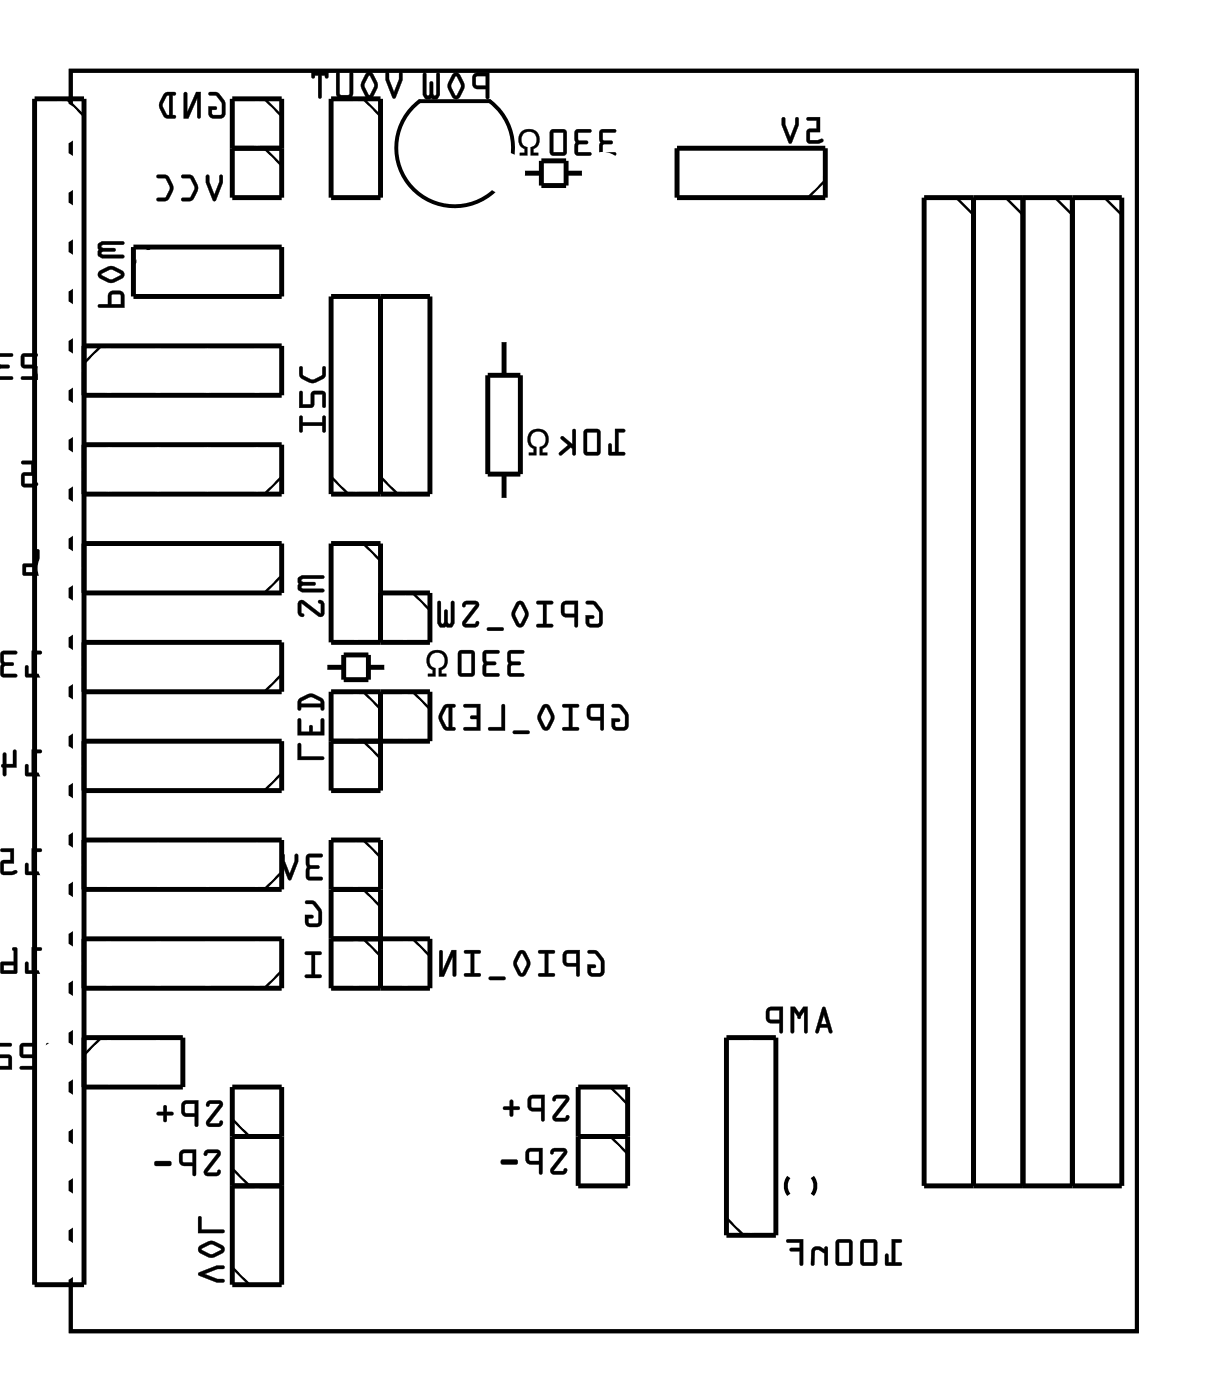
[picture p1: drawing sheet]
<svg xmlns="http://www.w3.org/2000/svg" width="62mm" height="72mm" viewBox="0 0 62 72" stroke-linecap="round" stroke-linejoin="round" font-family="sans-serif">
<path d="M3.6 3.6h54.8v64.8h-54.8zM21.6 5.2h3.6a3 3 0 0 1 .4 4.4 3 3 0 0 1-4.4 0 3 3 0 0 1 .4-4.4M40.5 60.5a.73 .73 0 0 0 0 .9M41.8 60.5a.73 .73 0 0 1 0 .9" fill="none" stroke="#000" stroke-width=".2"/>
<g fill="#000">
<path d="M26.8 6.8a.55 .55 0 0 1 .8 0 .55 .55 0 0 1-.2 .9v.2h.3v.1h-.4v-.4a.4 .4 0 0 0 .2-.7 .4 .4 0 0 0-.6 0 .4 .4 0 0 0 .2 .7v.4h-.4v-.1h.3v-.2a.53 .53 0 0 1-.2-.9zM22.1 33.6a.55 .55 0 0 1 .8 0 .55 .55 0 0 1-.2 .8v.2h.2v.2h-.3v-.5a.4 .4 0 0 0 .2-.6 .4 .4 0 0 0-.7 0 .4 .4 0 0 0 .3 .6v.5h-.4v-.2h.2v-.2a.53 .53 0 0 1-.1-.8zM27.3 22.2a.55 .55 0 0 1 .8 .1 .55 .55 0 0 1-.2 .8v.2h.2v.1h-.4v-.4a.4 .4 0 0 0 .3-.6 .4 .4 0 0 0-.7 0 .4 .4 0 0 0 .3 .6v.4h-.4v-.1h.2v-.2a.53 .53 0 0 1-.1-.9zM15.7 48.9l.8 .1v.1h-.3v1h.3v.2l-.8-.1v-.1h.3v-1h-.3zM15.7 46.3h.3a.94 .94 0 0 1 .5 1.2l-.2 .2-.5-.1-.1-.6 .4 .1v.1h-.2v.2l.4 .1 .1-.1v-.5l-.3-.4h-.4z"/>
<path d="M2.5 18.2l-.1 1.1a.36 .36 0 0 0 .4 .2 .36 .36 0 0 0 .3-.2v-.3l-.1-.1v.1l-.1 .3h-.3v-1.1zM1.1 18.2v.6l.2 .1h.5v.4h-.6l-.1 .2h.8v-.7h-.6v-.5h.6v-.1zM-.1 18.2v1.3h.7v-.1l-.6-.1v-.3l.4-.1 .1-.1h-.1l-.4-.1v-.4h.6l.1-.1z"/>
<path d="M2.5 18.2l-.1 1.1a.37 .37 0 0 0 .4 .2 .37 .37 0 0 0 .3-.2v-.3a.1 .1 0 0 0-.1-.1 .1 .1 0 0 0-.1 .1v.3h-.3v-1.1zM2.5 18.2h.1v1.1h.3l.1-.4 .1 .1v.3a.35 .35 0 0 1-.3 .2 .35 .35 0 0 1-.4-.2zM1.1 18.2v.7h.7v.4h-.6a.1 .1 0 0 0-.1 .1 .1 .1 0 0 0 .1 .1h.8l-.1-.7h-.6v-.5h.6a.1 .1 0 0 0 .1-.1 .1 .1 0 0 0-.1 0zM1.1 18.2h.8v.1h-.7v.5h.7v.7h-.8l.1-.1h.6v-.5h-.5l-.2-.1zM-.1 18.2v1.3h.7a.1 .1 0 0 0 .1-.1 .1 .1 0 0 0-.1-.1h-.6v-.3l.4-.1a.1 .1 0 0 0 .1-.1 .1 .1 0 0 0-.1-.1h-.4v-.4h.6a.1 .1 0 0 0 .1-.1 .1 .1 0 0 0-.1 0zM-.1 18.2h.8l-.1 .1h-.6v.4l.4 .1h.1l-.1 .1-.4 .1v.4h.6v.1h-.7z"/>
<path d="M5.6 15l-.1 .6h-.4v.2h1.3l-.1-.8-.2-.1zM5.8 15.1h.4v.5h-.5zM5.1 13.9l-.1 .2 .1 .2 .5 .2 .7-.2a.23 .23 0 0 0 0-.4l-.6-.2zM5.2 14.1l.5-.2 .5 .2-.5 .3zM5 12.5v.6l.2 .2 1.2-.1-.1-.1-1.1-.1 .1-.1h.6v-.1h-.6l-.1-.1 .1-.1h1l.1-.1-.1-.1h-1.1z"/>
<path d="M5.6 15l-.1 .6h-.4a.1 .1 0 0 0-.1 .1 .1 .1 0 0 0 .1 .1h1.3v-.6l-.1-.2-.2-.1zM5.6 15h.2h.5l.1 .8h-1.3v-.1l.5-.1zM5.8 15.2h.4v.4h-.5zM5.7 15.1v.5h.5v-.5zM5.1 13.9l-.1 .2 .1 .2 .5 .2h.2l.5-.2a.24 .24 0 0 0 0-.4l-.6-.2zM5.1 13.9l.6-.2 .6 .2a.24 .24 0 0 1 0 .4l-.6 .2-.5-.2a.23 .23 0 0 1-.1-.4zM5.2 14.1l.5-.2 .5 .2-.5 .3-.5-.3zM5.2 14.1v.1l.5 .2 .5-.3-.5-.3zM5.1 12.5v.7l.1 .1h1.1a.1 .1 0 0 0 .1-.1 .1 .1 0 0 0-.1-.1l-1.1-.1 .1-.1h.6a.1 .1 0 0 0 .1-.1 .1 .1 0 0 0-.1-.1l-.6 .1-.1-.2h1.1a.1 .1 0 0 0 .1-.1 .1 .1 0 0 0-.1-.1h-1.1zM5.1 12.5l.1-.1h1.1l.1 .1-.1 .1h-1l-.1 .1 .1 .1h.6v.1h-.6l-.1 .2h1.1l.1 .1-1.2 .1-.2-.2z"/>
<path d="M10.6 9v.4l.3 .9h.2l.4-.9-.1-.4h-.1v.3l-.3 .7-.2-.7v-.3zM9.3 9l.1 .2h.4l.2 .5-.2 .5h-.4l-.1 .1h.1a.6 .6 0 0 0 .8-.5l-.1-.3-.2-.4-.2-.1zM8.1 9v.2h.4l.2 .5-.2 .5h-.4l-.1 .1h.1a.6 .6 0 0 0 .8-.5v-.3l-.2-.4-.2-.1z"/>
<path d="M10.6 9v.4l.4 1 .5-1v-.3a.1 .1 0 0 0-.1-.1 .1 .1 0 0 0-.1 .1v.2l-.3 .7-.2-.7v-.3zM10.6 9h.1v.4l.3 .6 .3-.6v-.4h.1l.1 .4-.4 .9h-.2l-.3-.9zM9.3 9l.1 .2h.4l.2 .5-.2 .4-.4 .1a.1 .1 0 0 0-.1 .1 .1 .1 0 0 0 .1 .1l.5-.1 .3-.6-.3-.7zM9.3 9h.6l.2 .5a.83 .83 0 0 1-.3 .8h-.4h-.1l.1-.1h.4l.2-.4v-.2l-.2-.4-.4-.1zM8.1 9v.2h.4l.2 .5-.2 .4-.4 .1a.1 .1 0 0 0-.1 .1 .1 .1 0 0 0 .1 .1l.6-.1 .2-.6-.3-.7zM8.1 9h.5l.3 .5a.83 .83 0 0 1-.4 .8h-.4v-.1h.4l.2-.4v-.2l-.2-.4-.4-.1z"/>
<path d="M10.7 4.8l.1 .1h.3l.3 .5v.4l-.1 .1h-.4v-.3h.2v-.1h-.4l.1 .5 .2 .1h.4l.2-.3a.92 .92 0 0 0-.5-1.1zM9.5 4.8l-.1 1.3h.3l.4-1.1v1l.2 .1v-1.4h-.2l-.5 1.1v-1zM8.4 4.8a.81 .81 0 0 0 0 1.2l.6 .1v-.1l-.1-.1v-1h.1v-.1l-.4-.1zM8.6 4.9h.1v1h-.1l-.2-.5z"/>
<path d="M10.7 4.8v.1h.4l.3 .3v.7h-.5v-.3l.2 .1a.1 .1 0 0 0 .1-.1 .1 .1 0 0 0-.1-.1h-.4l.1 .5 .2 .1 .5-.1 .1-.2-.1-.7-.3-.4zM10.7 4.8l.4-.1 .2 .1a.9 .9 0 0 1 .1 1.3h-.5l-.2-.2v-.4h.4v.1h-.2v.3h.4l.1-.1v-.6l-.3-.3h-.3zM9.5 4.8l-.1 1.3h.3l.4-1.1v1a.1 .1 0 0 0 .1 .1 .1 .1 0 0 0 .1-.1v-1.3h-.2l-.5 1.1v-1zM9.5 4.8h.1v1l.5-1.1h.2v1.4l-.2-.1v-1l-.4 1.1h-.3zM8.4 4.8l-.2 .5v.3l.3 .5h.5a.1 .1 0 0 0 .1-.1 .1 .1 0 0 0-.1-.1h-.1v-1h.1a.1 .1 0 0 0 .1-.1 .1 .1 0 0 0-.1-.1zM8.4 4.8l.2-.1 .4 .1v.1h-.1v1h.1v.2l-.5-.1-.3-.4v-.4zM8.6 4.9h.1v1h-.1l-.2-.5zM8.6 4.9l-.3 .5 .2 .5h.2v-1z"/>
<path d="M19.8 3.7v.4l.4 .9 .1 .1 .4-1v-.3h-.2v.3l-.2 .6-.3-.6v-.3zM18.8 3.8l-.3 .6 .3 .5a.23 .23 0 0 0 .4 0l.2-.6-.2-.5-.2-.1zM19 3.9l.2 .5-.2 .5-.3-.5zM17.3 3.7v1.2l.1 .1h.6l.1-.2v-1l-.1-.1v.1v1l-.5 .1v-.1l-.1-1zM16 3.7l.1 .3h.1v-.1h.2v1.1l.1 .1v-1.2h.2v.1h.1l.1-.3z"/>
<path d="M19.8 3.7v.4l.5 1 .4-1v-.3a.1 .1 0 0 0-.1-.1 .1 .1 0 0 0-.1 .1v.3l-.2 .6-.3-.6v-.3zM19.9 3.7l.1 .1v.3l.3 .7 .2-.7v-.3h.2v.3l-.4 .9h-.1l-.4-.9zM18.8 3.8l-.3 .6 .3 .5a.24 .24 0 0 0 .4 0l.2-.4v-.2l-.2-.5-.2-.1zM18.8 3.8a.23 .23 0 0 1 .4 0l.2 .6-.2 .5a.24 .24 0 0 1-.4 0l-.2-.5zM19 3.9l.2 .5-.2 .5-.3-.5zM19 3.9l-.3 .5 .3 .5 .3-.5-.3-.5zM17.3 3.7v1.1l.1 .2 .1 .1h.5l.1-.2 .1-1.1a.1 .1 0 0 0-.1-.1 .1 .1 0 0 0-.1 .1v1l-.5 .1v-.1v-1zM17.3 3.7l.1 .1v1l.1 .1 .5-.1v-1v-.1l.1 .1v1l-.1 .2h-.6l-.1-.1zM16 3.7v.2a.1 .1 0 0 0 .1 .1 .1 .1 0 0 0 .1-.1h.2l-.1 1.1a.1 .1 0 0 0 .1 .1 .1 .1 0 0 0 .1-.1v-1.1h.2a.11 .11 0 0 0 0 .1 .11 .11 0 0 0 .2 0v-.3zM16 3.7h.9l-.1 .3-.1-.1h-.2v1.2l-.1-.1v-1.1h-.2l-.1 .1z"/>
<path d="M24.4 3.8l-.1 .2v.4l.1 .2h.6v.4l.1 .1v-1.4zM24.5 3.9h.5v.5h-.5zM23.3 3.8l-.3 .6 .2 .6a.23 .23 0 0 0 .4 0l.3-.7-.3-.5-.2-.1zM23.4 3.9l.3 .5-.3 .5-.2-.5zM21.8 3.8l-.1 1.1 .2 .2h.6l.1-.2v-1.1l-.1-.1-.1 .1v1l-.1 .1v-.1v-.5l-.1-.1-.1 .1v.5l-.1 .1-.1-1.1z"/>
<path d="M24.3 3.8v.2v.4l.1 .2h.6v.4a.1 .1 0 0 0 .1 .1 .1 .1 0 0 0 .1-.1v-1.3h-.7zM24.4 3.8l.7-.1v1.4l-.1-.1v-.4h-.6l-.1-.2zM24.5 3.9h.5v.5h-.5zM24.5 3.9v.5h.5v-.5zM23.3 3.8l-.3 .6 .2 .6a.25 .25 0 0 0 .5 0l.2-.5v-.2l-.3-.5-.2-.1zM23.3 3.8a.23 .23 0 0 1 .3 .1l.3 .5-.3 .6a.24 .24 0 0 1-.4 0l-.2-.6zM23.4 3.9l.3 .5-.3 .5-.2-.5zM23.4 3.9l-.2 .5 .2 .5 .3-.5-.2-.5zM21.8 3.8l-.1 1.1 .2 .2 .3-.1 .3 .1 .1-.2v-1.1a.1 .1 0 0 0-.1-.1 .1 .1 0 0 0-.1 .1v1.1l-.1-.1v-.5a.1 .1 0 0 0-.1-.1 .1 .1 0 0 0-.1 .1v.5l-.1 .1-.1-1.1zM21.8 3.8h.1l.1 1.1 .1-.1v-.6l.2 .1v.5v.1l.1-.1v-1l.1-.1 .1 .1v1.1l-.1 .2-.3-.1-.3 .1-.2-.2z"/>
<path d="M26.8 6.8l-.1 .1a.53 .53 0 0 0 .3 .8v.2l-.3-.1v.2h.4v-.4a.4 .4 0 0 1-.2-.6 .4 .4 0 0 1 .6 0 .4 .4 0 0 1-.2 .6v.4h.4v-.2l-.3 .1v-.2a.55 .55 0 0 0 .2-.9 .55 .55 0 0 0-.8 0zM26.8 6.8a.54 .54 0 0 1 .8 .1 .54 .54 0 0 1-.2 .8v.2h.3v.1h-.4v-.4a.41 .41 0 0 0 .2-.7 .41 .41 0 0 0-.7 0 .41 .41 0 0 0 .3 .7v.4h-.4v-.1h.3v-.2a.51 .51 0 0 1-.2-.9z"/>
<path d="M30.9 6.7l-.1 1.2 .2 .1h.6v-.2h-.6v-.4h.4l.1-.1-.1-.1h-.4v-.4h.6l.1-.1zM29.6 6.7l-.1 1.2 .2 .1h.6v-.2h-.6v-.4h.5v-.1v-.1h-.5v-.4h.6l.1-.1zM28.3 6.7v1.2l.1 .1h.6l.1-.2v-1.1l-.1-.1zM28.4 6.8h.6v1h-.6z"/>
<path d="M30.8 6.7v1.2l.2 .1h.6a.1 .1 0 0 0 .1-.1 .1 .1 0 0 0-.1-.1h-.6v-.4h.4a.1 .1 0 0 0 .1-.1 .1 .1 0 0 0-.1-.1h-.4v-.4h.6a.1 .1 0 0 0 .1-.1 .1 .1 0 0 0-.1-.1zM30.9 6.7h.8l-.1 .1h-.6v.4h.4l.1 .1-.1 .1h-.4v.4h.6v.2h-.6l-.2-.1zM29.6 6.7l-.1 1.2 .2 .1h.6a.1 .1 0 0 0 .1-.1 .1 .1 0 0 0-.1-.1h-.6v-.4h.4a.1 .1 0 0 0 .1-.1 .1 .1 0 0 0-.1-.1h-.4v-.4h.6a.1 .1 0 0 0 .1-.1 .1 .1 0 0 0-.1-.1zM29.6 6.7h.8l-.1 .1h-.6v.4h.5v.1v.1h-.5v.4h.6v.2h-.6l-.1-.1zM28.3 6.7v1.2l.1 .1h.6l.1-.2v-1.1l-.1-.1zM28.3 6.7l.7-.1 .1 .2v1l-.1 .2h-.6l-.1-.1zM28.4 6.8h.6v1h-.6zM28.4 6.8v1h.6v-1z"/>
<path d="M41.5 6v.2h.5v.4l-.5 .1v.6l.1 .1h.4a.15 .15 0 0 0 .2 0 .15 .15 0 0 0 0-.3l-.6 .1v-.4h.5v-.8zM40.2 6v.4l.3 .9 .2 .1 .4-1-.1-.3h-.1v.3l-.3 .7-.2-.7v-.3z"/>
<path d="M41.5 6v.2h.5v.4l-.5 .1v.6l.1 .1 .7-.1a.1 .1 0 0 0 0-.1 .1 .1 0 0 0-.1-.1l-.6 .1v-.4h.6v-.8zM41.5 6.1l.6-.1v.8h-.5v.4l.6-.1 .1 .1v.1l-.7 .1-.1-.1v-.6l.5-.1v-.4h-.5zM40.2 6v.4l.4 1 .5-1v-.3a.1 .1 0 0 0-.1-.1 .1 .1 0 0 0-.1 .1v.3l-.3 .7-.2-.7v-.3zM40.2 6.1h.1v.3l.3 .7 .3-.7v-.3h.1l.1 .3-.4 1-.2-.1-.3-.9z"/>
<path d="M3.6 3.6v64.8h54.8v-64.8zM3.6 3.6h54.8v64.8h-54.8z"/>
<path d="M2.5 23.7l-.1 1.1a.36 .36 0 0 0 .4 .3 .36 .36 0 0 0 .3-.3v-.3v-.1l-.1 .1-.1 .3h-.3v-1zM1.1 23.7v.2h.5v.4h-.5v.6l.2 .1h.4a.15 .15 0 0 0 .2 0 .15 .15 0 0 0-.1-.2l-.5 .1v-.4h.5v-.8z"/>
<path d="M2.5 23.7l-.1 1.1a.37 .37 0 0 0 .4 .3 .37 .37 0 0 0 .3-.3v-.3a.1 .1 0 0 0 0-.1 .1 .1 0 0 0-.1 .1l-.1 .3h-.2l-.1-1zM2.5 23.7l.1 .1v1l.3 .1 .2-.5v.1v.3a.35 .35 0 0 1-.3 .3 .35 .35 0 0 1-.3-.3zM1.1 23.7v.2h.5v.4h-.5v.6l.2 .2 .6-.1a.11 .11 0 0 0 .1-.2 .1 .1 0 0 0-.2 0l-.5 .1v-.4h.5v-.8zM1.1 23.7h.7v.8l-.5-.1v.5l.6-.1v.1v.1h-.6l-.2-.1v-.6h.5v-.4l-.5-.1z"/>
<path d="M2.5 28.3v1a.36 .36 0 0 0 .4 .3 .36 .36 0 0 0 .3-.3v-.3h-.1h-.1v.4h-.3v-1.1zM1.8 28.3l.1 .7h-.7v.6l.8-.1v-1.2v-.1zM1.3 29.1h.6v.3h-.6z"/>
<path d="M2.5 28.3v1a.37 .37 0 0 0 .4 .3 .37 .37 0 0 0 .3-.3v-.2a.1 .1 0 0 0-.1-.1 .1 .1 0 0 0-.1 .1v.3h-.3v-1.1zM2.5 28.3h.2v1.1h.3l.1-.4h.1v.3a.35 .35 0 0 1-.3 .3 .35 .35 0 0 1-.4-.3zM1.8 28.3l.1 .7h-.7v.6l.8-.1v-1.2v-.1zM1.8 28.3h.2v1.2l-.8 .1v-.6h.7zM1.3 29.1h.6v.3h-.6zM1.3 29.1v.3h.6v-.3z"/>
<path d="M2.7 38.6l-.1 1a.36 .36 0 0 0 .4 .3 .36 .36 0 0 0 .3-.3v-.3h-.1l-.1 .4h-.3v-1.1zM1.6 38.5v1.2h-.1v-.4h-.2v.5l.8 .1v-.2h-.3v-1h.3v-.1zM.2 38.7l-.1 .6v.1l.1 .5 .1-.1v-.3h.5v-.9v-.1l-.1 .1v.7h-.4v-.6z"/>
<path d="M2.7 33.5l-.1 1.1a.36 .36 0 0 0 .4 .2 .36 .36 0 0 0 .3-.2v-.3v-.1l-.1 .1-.1 .3h-.3v-1.1zM1.6 33.5v1.1h-.1v-.3l-.2-.1v.6h.8v-.2h-.3v-1h.3v-.1zM.1 33.5l-.1 1.2 .2 .1h.6v-.2h-.6v-.3l.5-.1v-.1l-.5-.1v-.4h.6l.1-.1z"/>
<path d="M2.7 38.6l-.1 1a.37 .37 0 0 0 .4 .3 .37 .37 0 0 0 .3-.3v-.2a.1 .1 0 0 0 0-.1 .1 .1 0 0 0-.1 .1l-.1 .3h-.2l-.1-1.1zM2.7 38.6h.1v1.1h.3l.2-.4v.3a.35 .35 0 0 1-.3 .3 .35 .35 0 0 1-.3-.3zM1.6 38.5v1.2h-.1v-.3a.1 .1 0 0 0-.1-.1 .1 .1 0 0 0-.1 .1v.5h.8a.1 .1 0 0 0 .1-.1 .1 .1 0 0 0-.1-.1h-.3v-1h.3a.1 .1 0 0 0 .1-.1 .1 .1 0 0 0-.1-.1zM1.6 38.5l.5 .1v.1h-.3v1h.3v.2l-.8-.1v-.5h.1l.1 .4h.1zM.2 38.7l-.1 .6a.09 .09 0 0 0 0 .1 .09 .09 0 0 0 0 .1v.3a.1 .1 0 0 0 .1 .1 .1 .1 0 0 0 .1-.1v-.3h.6v-.9a.1 .1 0 0 0-.1-.1 .1 .1 0 0 0-.1 .1v.7h-.4v-.6zM.2 38.7h.1v.6h.4v-.7h.1v.9l-.5-.1v.4l-.1 .1-.1-.5 .1-.1z"/>
<path d="M2.7 33.5l-.1 1.1a.37 .37 0 0 0 .4 .2 .37 .37 0 0 0 .3-.2v-.3a.1 .1 0 0 0 0-.1 .1 .1 0 0 0-.1 .1l-.1 .3h-.2l-.1-1.1zM2.7 33.5h.1v1.1h.3l.2-.4v.1v.3a.35 .35 0 0 1-.3 .2 .35 .35 0 0 1-.3-.2zM1.6 33.4v1.2h-.1v-.3a.1 .1 0 0 0-.1-.1 .1 .1 0 0 0-.1 .1v.5h.8a.1 .1 0 0 0 .1-.1 .1 .1 0 0 0-.1-.1h-.3v-1h.3a.1 .1 0 0 0 .1-.1 .1 .1 0 0 0-.1-.1zM1.6 33.5h.5v.1h-.3v1.1h.3v.1h-.8v-.6l.1 .1 .1 .4h.1zM.1 33.5l-.1 1.2 .2 .1h.6a.1 .1 0 0 0 .1-.1 .1 .1 0 0 0-.1-.1h-.6v-.3l.4-.1a.1 .1 0 0 0 .1-.1 .1 .1 0 0 0-.1-.1h-.4v-.4h.6a.1 .1 0 0 0 .1-.1 .1 .1 0 0 0-.1-.1zM.1 33.5h.8l-.1 .1h-.6v.4l.5 .1v.1h-.5v.5h.6v.1h-.6l-.2-.1z"/>
<path d="M15.3 38.2v.9l1.4-.1-.1-.1h-1.1v-.7zM15.3 37v.8h1.4l-.1-.9-.1 .1v.6h-.4v-.3h-.1h-.1v.3h-.4v-.6zM15.4 35.9l-.1 .5 .1 .1 .1-.1h1v.1h.1v-.5a.8 .8 0 0 0-1.2-.1zM15.5 36.1l.5-.3 .4 .2 .1 .2h-1z"/>
<path d="M15.3 38.2v.9h1.3a.1 .1 0 0 0 .1-.1 .1 .1 0 0 0-.1-.1h-1.1v-.7zM15.3 38.2l.2 .1v.6h1.1v.1l-1.3 .1zM15.3 36.9v.9h1.4v-.8a.1 .1 0 0 0-.1-.1 .1 .1 0 0 0-.1 .1v.6h-.4v-.2a.1 .1 0 0 0-.1-.1 .1 .1 0 0 0-.1 .1v.2h-.4v-.6zM15.3 37h.2v.6h.4v-.3h.1h.1v.3h.4v-.6l.1-.1 .1 .9h-1.4zM15.4 35.9l-.1 .5a.1 .1 0 0 0 .1 .1 .1 .1 0 0 0 .1-.1h1a.1 .1 0 0 0 .1 .1 .1 .1 0 0 0 .1-.1l-.1-.4-.4-.3h-.3zM15.4 35.9l.4-.2h.4l.4 .3v.5h-.1v-.2h-1v.2h-.1l-.1-.4zM15.5 36.1l.5-.3 .4 .2 .1 .2h-1zM15.5 36.1v.1h1l-.1-.2-.4-.2z"/>
<path d="M15.4 21.4v.8h.2v-.3h1v.3h.1v-.8h-.1v.3h-1v-.3zM15.4 20.1v.9l.7-.1 .1-.6h.4v.6h.1v-.6l-.1-.2h-.6v.7h-.4v-.7zM15.4 18.9a.6 .6 0 0 0 .6 .8h.2l.5-.3v-.5h-.1v.4l-.5 .2-.5-.2v-.4z"/>
<path d="M15.4 21.4v.7a.1 .1 0 0 0 .1 .1 .1 .1 0 0 0 .1-.1v-.2h1v.2a.1 .1 0 0 0 .1 .1 .1 .1 0 0 0 .1-.1v-.6a.1 .1 0 0 0-.1-.1 .1 .1 0 0 0-.1 .1v.2h-1v-.3zM15.4 21.4h.1v.3h1.1v-.3h.1v.8h-.1v-.3h-1.1v.3h-.1zM15.4 20.1v.9l.7-.1 .1-.6h.4v.6a.1 .1 0 0 0 .1 .1 .1 .1 0 0 0 .1-.1v-.6l-.2-.2h-.6v.7h-.4v-.7zM15.4 20.1l.1 .1v.6h.5v-.6l.6-.1 .1 .2v.6h-.1v-.6h-.5v.6l-.7 .1zM15.4 18.8v.6l.7 .3 .6-.3 .1-.5a.1 .1 0 0 0-.1-.1 .1 .1 0 0 0-.1 .1l-.1 .4-.4 .2-.5-.2v-.4zM15.4 18.9h.1l.1 .4 .5 .2 .5-.2v-.4h.1v.5l-.5 .3a.83 .83 0 0 1-.8-.4z"/>
<path d="M15.4 30.9l-.1 .6 .2 .2 .1-.1-.1-.1v-.5l.9 .7 .3-.1v-.5l-.2-.2h-.2l.2 .2v.4l-.9-.6zM15.3 29.7v.6l.2 .1h1.2l-.1-.1-1.1-.1 .1-.1h.5l.1-.1-.1-.1h-.5h-.1l.1-.2h1h.1l-.1-.1h-1.1z"/>
<path d="M15.4 30.9l-.1 .7 .2 .1a.13 .13 0 0 0 .1-.1 .13 .13 0 0 0-.1-.1v-.5l.8 .7a.22 .22 0 0 0 .4-.2v-.5l-.3-.2a.13 .13 0 0 0 0 .2 .13 .13 0 0 0 .1 .1v.4l-.9-.6zM15.4 30.9h.2l.9 .6v-.4l-.1-.2h.1l.1 .1 .1 .5a.22 .22 0 0 1-.4 .2l-.8-.7v.5l.1 .2-.2-.1-.1-.1zM15.3 29.7v.7l.2 .1h1.1a.1 .1 0 0 0 .1-.1 .1 .1 0 0 0-.1-.1l-1.1-.1 .1-.1h.5a.1 .1 0 0 0 .1-.1 .1 .1 0 0 0-.1-.1h-.5l-.1-.1h1.1a.1 .1 0 0 0 .1-.1 .1 .1 0 0 0-.1-.1h-1.1zM15.4 29.7l.1-.1h1.1l.1 .1h-.1h-1l-.1 .2h.1h.5l.1 .1-.6 .1-.1 .1 1.1 .1 .1 .1h-1.2l-.2-.1z"/>
<path d="M22.1 33.5l-.1 .2a.53 .53 0 0 0 .2 .7v.2h-.2v.2h.4v-.5a.4 .4 0 0 1-.3-.6 .4 .4 0 0 1 .7 0 .4 .4 0 0 1-.3 .6v.5h.4v-.2h-.2v-.2a.55 .55 0 0 0 .2-.8 .55 .55 0 0 0-.8-.1zM22.1 33.6a.54 .54 0 0 1 .8 0 .54 .54 0 0 1-.2 .8v.2h.2v.2h-.3v-.4a.41 .41 0 0 0 .2-.7 .41 .41 0 0 0-.7 0 .41 .41 0 0 0 .3 .7v.4h-.4v-.2h.3v-.2a.51 .51 0 0 1-.2-.8z"/>
<path d="M26.1 33.5v1.2l.2 .1h.6v-.2h-.6v-.4h.4l.1-.1-.1-.1h-.4v-.4h.6v-.1zM24.9 33.5l-.1 1.2 .2 .1h.6v-.2h-.6v-.4h.5v-.1v-.1h-.5v-.4h.6l.1-.1zM23.6 33.5v1.2l.1 .1h.6l.1-.2v-1.1l-.2-.1zM23.7 33.6h.5v1h-.5z"/>
<path d="M26.1 33.5v1.2l.2 .1h.6a.1 .1 0 0 0 .1-.1 .1 .1 0 0 0-.1-.1h-.6v-.4h.4a.1 .1 0 0 0 .1-.1 .1 .1 0 0 0-.1-.1h-.4v-.4h.6a.1 .1 0 0 0 .1-.1 .1 .1 0 0 0-.1-.1zM26.1 33.5h.8v.1h-.7l.1 .4h.4l.1 .1-.1 .1h-.4l-.1 .4h.7v.2h-.6l-.2-.1zM24.9 33.5l-.1 1.2 .2 .1h.6a.1 .1 0 0 0 .1-.1 .1 .1 0 0 0-.1-.1h-.6v-.4h.4a.1 .1 0 0 0 .1-.1 .1 .1 0 0 0-.1-.1h-.4v-.4h.6a.1 .1 0 0 0 .1-.1 .1 .1 0 0 0-.1-.1zM24.9 33.5h.8l-.1 .1h-.6v.4h.4l.1 .1-.1 .1h-.4v.4h.6v.2h-.6l-.2-.1zM23.6 33.5l-.1 1.2 .2 .1h.6l.1-.2v-1.1l-.2-.1zM23.6 33.5l.6-.1 .2 .1v1.1l-.1 .2h-.6l-.1-.1zM23.7 33.6h.5v1h-.5zM23.7 33.6v1h.5v-1z"/>
<path d="M27.3 22.2l-.1 .1a.53 .53 0 0 0 .2 .8v.2h-.2v.1h.4v-.4a.4 .4 0 0 1-.3-.6 .4 .4 0 0 1 .7 0 .4 .4 0 0 1-.3 .6v.4h.4v-.1h-.2v-.2a.55 .55 0 0 0 .2-.8 .55 .55 0 0 0-.8-.1zM27.3 22.2a.54 .54 0 0 1 .8 .1 .54 .54 0 0 1-.2 .8v.2h.2v.1h-.4v-.4a.41 .41 0 0 0 .3-.7 .41 .41 0 0 0-.7 0 .41 .41 0 0 0 .3 .7v.4h-.4v-.1h.2v-.2a.51 .51 0 0 1-.1-.9z"/>
<path d="M30.1 30.9l.1 .2h.3l.3 .4v.5l-.1 .1-.4-.1v-.2h.2v-.1l-.4-.1 .1 .6 .2 .1 .4-.1 .2-.2a.92 .92 0 0 0-.5-1.1zM28.9 31l-.1 .2 .1 .4 .1 .1h.5v.5h.2v-1.3zM29 31.1h.5v.5l-.5-.1zM27.6 30.9v.2h.3v1h-.3v.1h.8v-.1h-.3v-1h.3v-.2zM26.6 31l-.3 .6 .2 .5a.23 .23 0 0 0 .4 0l.3-.6-.3-.5-.2-.1zM26.7 31.1l.3 .5-.3 .5-.2-.5zM25.1 32.3v.1h.7l.1-.1h-.1zM23.8 31v.1v.1l.2-.1h.4l-.6 .8v.2l.2 .2 .5-.1 .1-.1v-.2l-.2 .2h-.5l.7-.9v-.2l-.2-.1zM22.5 30.9v1.1l.1 .2h.6l.2-.2-.1-1.1h-.1v.1v1l-.1 .1-.1-.1v-.6l-.1-.1-.1 .1v.6l-.1 .1v-1.1z"/>
<path d="M30.1 30.9v.1l.4 .1 .3 .3v.6h-.5v-.2h.2a.1 .1 0 0 0 0-.1 .1 .1 0 0 0 0-.1h-.4l.1 .6 .2 .1 .5-.1 .1-.2-.1-.7-.3-.4zM30.1 30.9h.4l.2 .1a.9 .9 0 0 1 .1 1.2h-.5l-.2-.1v-.5l.4 .1v.1h-.2v.3h.4l.1-.1v-.6l-.3-.3h-.3zM28.9 31l-.1 .2v.4l.2 .1h.5v.5a.1 .1 0 0 0 .1 .1 .1 .1 0 0 0 .1-.1v-1.3h-.6zM28.9 31l.8-.1-.1 1.3h-.1v-.5h-.5l-.1-.1zM29 31.1h.5v.5l-.5-.1zM29 31.1v.4l.5 .1v-.5zM27.6 30.9v.2h.3v1h-.2a.1 .1 0 0 0-.1 .1 .1 .1 0 0 0 .1 .1h.6a.1 .1 0 0 0 .1-.1 .1 .1 0 0 0-.1-.1h-.2v-1h.2a.1 .1 0 0 0 .1-.1 .1 .1 0 0 0-.1-.1zM27.6 30.9h.8v.2h-.3v1h.3v.1h-.8v-.1h.3v-1h-.3zM26.6 31l-.3 .6 .2 .5a.24 .24 0 0 0 .4 0l.3-.4v-.2l-.3-.5-.2-.1zM26.6 31a.23 .23 0 0 1 .3 0l.3 .6-.3 .5a.24 .24 0 0 1-.4 0l-.2-.5zM26.7 31.1l.3 .5-.3 .5-.2-.5zM26.7 31.1l-.2 .5 .2 .5 .3-.5-.2-.5zM25 32.3l.1 .1h.7a.1 .1 0 0 0 .1-.1 .1 .1 0 0 0-.1-.1zM25.1 32.3h.7h.1l-.1 .1h-.7zM23.8 31l-.1 .1a.13 .13 0 0 0 .2 .1 .13 .13 0 0 0 .1-.1h.4l-.6 .8a.21 .21 0 0 0 0 .2 .21 .21 0 0 0 .2 .2l.5-.1 .1-.2a.13 .13 0 0 0-.1-.1 .13 .13 0 0 0-.1 .2h-.5l.7-.9a.21 .21 0 0 0-.2-.3zM23.8 31l.6-.1a.2 .2 0 0 1 .2 .3l-.7 .8 .5 .1 .2-.2-.1 .3h-.6l-.1-.2 .7-.9h-.5l-.2 .1zM22.5 30.9v1.1l.2 .3 .2-.1h.3l.2-.2v-1a.1 .1 0 0 0-.1-.1 .1 .1 0 0 0-.1 .1l-.1 1.1-.1-.1v-.6a.1 .1 0 0 0-.1-.1 .1 .1 0 0 0-.1 .1v.6l-.1 .1v-1.1zM22.5 30.9l.2 .1v1.1l.1-.1 .1-.7 .1 .1v.6l.1 .1 .1-.1v-1v-.1h.1l.1 1.1-.2 .2h-.3h-.3l-.1-.2z"/>
<path d="M31.6 22.1v1.1h-.2v-.4h-.1v.6h.8v-.2h-.3v-1h.3v-.1zM30 22.1v1.2l.2 .1h.6l.1-.2v-1l-.2-.1zM30.2 22.2h.5v1h-.5zM28.8 22.4v.2l.4 .3-.4 .4v.1h.1l.4-.4 .1 .1v.3h.2v-1.3h-.2v.7l-.4-.4z"/>
<path d="M31.6 22v1.2h-.2l.1-.3a.1 .1 0 0 0-.1-.1 .1 .1 0 0 0-.1 .1v.5h.7a.1 .1 0 0 0 .1-.1 .1 .1 0 0 0-.1-.1h-.2v-1h.2a.1 .1 0 0 0 .1-.1 .1 .1 0 0 0-.1-.1zM31.6 22.1h.5v.1h-.3v1l.3 .1v.1h-.8v-.6h.1v.4h.2zM30 22.1v1.2l.2 .1h.6l.1-.2v-1l-.2-.2zM30.1 22.1h.6l.1 .1 .1 1-.1 .2h-.6l-.2-.1zM30.2 22.2h.5v1h-.5zM30.2 22.2v1h.5v-1zM28.8 22.4v.2l.4 .3-.4 .3a.11 .11 0 0 0-.1 .2 .1 .1 0 0 0 .2 0l.4-.4 .1 .1v.2a.1 .1 0 0 0 .1 .1 .1 .1 0 0 0 .1-.1v-1.2a.1 .1 0 0 0-.1-.1 .1 .1 0 0 0-.1 .1v.7l-.4-.4zM28.8 22.5l.2-.1 .4 .5v-.8h.2v1.3h-.2v-.3l-.1-.1-.4 .4h-.1v-.1l.4-.4-.4-.3z"/>
<path d="M31.5 36.2v.2h.4l.2 .4v.5l-.1 .1-.4-.1v-.2h.2v-.1l-.4-.1 .1 .6 .2 .1 .4-.1 .2-.2a.92 .92 0 0 0-.5-1.1zM30.2 36.3v.2v.4l.1 .1h.6v.5h.1v-1.3zM30.4 36.4h.5v.5l-.5-.1zM28.9 36.2v.2h.3v1h-.3v.1h.8v-.1h-.3v-1h.3l.1-.2zM27.9 36.3l-.3 .6 .3 .5a.23 .23 0 0 0 .4 0l.2-.6-.3-.5-.1-.1zM28 36.4l.3 .5-.2 .5-.3-.5zM26.4 37.6v.1h.7l.1-.1h-.1zM25.8 36.2v1.2h-.7v.1l.9 .1v-1.3zM23.8 36.2l.1 .2h.6v.4h-.3v.1v.1h.3v.4h-.6l-.1 .1 .9 .1v-1.4zM22.8 36.3a.81 .81 0 0 0 0 1.2l.5 .1 .1-.1-.2-.1v-1l.2-.1v-.1h-.4zM23 36.4h.1v1l-.2-.1-.2-.4z"/>
<path d="M31.5 36.2v.1l.3 .1 .3 .3v.6h-.5v-.2h.2a.1 .1 0 0 0 .1-.1 .1 .1 0 0 0-.1-.1h-.4l.1 .6 .2 .1 .5-.1 .1-.2-.1-.7-.3-.4zM31.5 36.2h.3l.2 .1a.9 .9 0 0 1 .1 1.2h-.5l-.1-.1-.1-.5 .5 .1-.1 .1h-.2l.1 .3h.3l.1-.1v-.6l-.3-.3h-.3zM30.2 36.3v.2v.4l.1 .1h.6l-.1 .5a.1 .1 0 0 0 .1 .1 .1 .1 0 0 0 .1-.1v-1.3h-.6zM30.2 36.3l.8-.1v1.3h-.1v-.5h-.6l-.1-.1zM30.4 36.4h.5v.5l-.5-.1zM30.4 36.4v.4l.5 .1v-.5zM28.9 36.2v.2h.3v1h-.2a.1 .1 0 0 0-.1 .1 .1 .1 0 0 0 .1 .1h.7a.1 .1 0 0 0 .1-.1 .1 .1 0 0 0-.1-.1h-.3v-1h.3a.1 .1 0 0 0 .1-.1 .1 .1 0 0 0-.1-.1zM28.9 36.2l.9 .1-.1 .1h-.3v1h.3v.1h-.8l.1-.1h.3v-1h-.3zM27.9 36.3l-.3 .6 .2 .5a.25 .25 0 0 0 .5 0l.2-.4v-.2l-.3-.5-.1-.1zM27.9 36.3a.23 .23 0 0 1 .4 0l.2 .6-.2 .5a.24 .24 0 0 1-.4 0l-.3-.5zM28 36.4l.3 .5-.2 .5-.3-.5zM28 36.4l-.2 .5 .3 .5 .2-.5-.2-.5zM26.4 37.6v.1h.7a.1 .1 0 0 0 .1-.1 .1 .1 0 0 0-.1-.1zM26.4 37.6h.7h.1l-.1 .1h-.7zM25.8 36.2v1.2h-.6a.1 .1 0 0 0-.1 .1 .1 .1 0 0 0 .1 .1h.8v-1.3zM25.8 36.2l.1 .1 .1 1.3-.9-.1v-.1h.7zM23.8 36.2l.1 .2h.6v.4h-.3a.1 .1 0 0 0 0 .1 .1 .1 0 0 0 0 .1h.3v.4h-.6a.1 .1 0 0 0-.1 .1 .1 .1 0 0 0 .1 .1h.8v-1.4zM23.8 36.2h.9v1.4l-.9-.1 .1-.1h.6v-.4l-.3-.1v-.1h.3v-.4h-.6zM22.8 36.3l-.3 .5 .1 .3 .3 .4 .4 .1a.1 .1 0 0 0 .1-.1 .1 .1 0 0 0-.1-.1h-.1v-1h.1a.1 .1 0 0 0 .1-.1 .1 .1 0 0 0-.1-.1zM22.8 36.3l.2-.1 .4 .1v.1h-.2v1h.2v.1h-.5l-.3-.4v-.4zM23 36.4h.1v1l-.2-.1-.2-.4zM23 36.4l-.3 .5 .2 .4 .2 .1v-1z"/>
<path d="M2.4 53.6v1.1a.36 .36 0 0 0 .3 .3 .36 .36 0 0 0 .4-.3v-.3h-.1h-.1v.4l-.3-.1-.1-1zM1.1 53.7l-.1 .6 .2 .1h.5v.4h-.6l-.1 .1 .9 .1-.1-.7-.6-.1v-.4h.6l.1-.1zM-.1 53.6v.8h.5v.4h-.5v.2h.7v-.7l-.7-.1v-.4h.6l.1-.1z"/>
<path d="M2.4 53.6v1.1a.37 .37 0 0 0 .3 .3 .37 .37 0 0 0 .4-.3v-.3a.1 .1 0 0 0-.1-.1 .1 .1 0 0 0-.1 .1v.4h-.3v-1.1zM2.4 53.6l.1 .1v1.1h.4l.1-.4h.1v.3a.35 .35 0 0 1-.4 .3 .35 .35 0 0 1-.3-.3zM1.1 53.7v.6l.6 .1v.4h-.6a.1 .1 0 0 0-.1 .1 .1 .1 0 0 0 .1 .1h.8l-.1-.7-.6-.1v-.4h.6a.1 .1 0 0 0 .1-.1 .1 .1 0 0 0-.1-.1zM1.1 53.7h.8l-.1 .1h-.6v.4l.6 .1 .1 .7-.9-.1 .1-.1h.6v-.4h-.5l-.2-.1zM-.1 53.6v.8h.5v.4h-.5v.2h.7v-.7l-.7-.1v-.4h.6a.1 .1 0 0 0 .1-.1 .1 .1 0 0 0-.1-.1zM-.1 53.6l.7 .1-.1 .1h-.6v.4l.7 .1v.7h-.7v-.2h.5v-.4h-.5z"/>
<path d="M2.7 43.6l-.1 1.1a.36 .36 0 0 0 .4 .3 .36 .36 0 0 0 .3-.3v-.3h-.1l-.1 .4-.3-.1v-1zM1.6 43.6v1.2h-.1v-.4h-.2v.5l.8 .1v-.2h-.3v-1h.3v-.1zM0 43.6l.1 .2h.4v.4l-.4 .1-.1 .6 .2 .1h.4a.15 .15 0 0 0 .2 0 .15 .15 0 0 0 0-.3l-.6 .1v-.4h.5v-.8z"/>
<path d="M2.7 48.7l-.1 1.1a.36 .36 0 0 0 .4 .3 .36 .36 0 0 0 .3-.3v-.3v-.1l-.1 .1-.1 .4-.3-.1v-1zM1.6 48.7v1.2h-.1v-.4l-.2-.1v.6l.8 .1v-.2h-.3v-1h.3v-.1zM.6 48.7l.1 .7-.7 .1 .1 .6 .8-.1v-1.2l-.1-.1zM.2 49.6h.5v.3h-.5z"/>
<path d="M2.7 43.6l-.1 1.1a.37 .37 0 0 0 .4 .3 .37 .37 0 0 0 .3-.3v-.3a.1 .1 0 0 0 0-.1 .1 .1 0 0 0-.1 .1l-.1 .4h-.2l-.1-1.1zM2.7 43.6l.1 .1v1.1h.3l.2-.4v.3a.35 .35 0 0 1-.3 .3 .35 .35 0 0 1-.3-.3zM1.6 43.6v1.2h-.1v-.4a.1 .1 0 0 0-.1-.1 .1 .1 0 0 0-.1 .1v.6h.8a.1 .1 0 0 0 .1-.1 .1 .1 0 0 0-.1-.1h-.3v-1h.3a.1 .1 0 0 0 .1-.1 .1 .1 0 0 0-.1-.1zM1.6 43.6l.5 .1v.1h-.3v1h.3v.2l-.8-.1v-.5h.1l.1 .4h.1zM0 43.6l.1 .2h.4v.4l-.4 .1-.1 .6 .2 .1 .6-.1a.1 .1 0 0 0 .1-.1 .1 .1 0 0 0-.1-.1l-.6 .1v-.4h.5v-.8zM0 43.6h.7v.8h-.5v.4l.6-.1 .1 .1-.1 .1-.6 .1-.2-.1 .1-.6 .4-.1v-.4h-.4z"/>
<path d="M2.7 48.7l-.1 1.1a.37 .37 0 0 0 .4 .3 .37 .37 0 0 0 .3-.3v-.3a.1 .1 0 0 0 0-.1 .1 .1 0 0 0-.1 .1l-.1 .4-.2-.1-.1-1zM2.7 48.7l.1 .1v1l.3 .1 .2-.5v.1v.3a.35 .35 0 0 1-.3 .3 .35 .35 0 0 1-.3-.3zM1.6 48.7v1.2h-.1v-.4a.1 .1 0 0 0-.1-.1 .1 .1 0 0 0-.1 .1v.5l.8 .1a.1 .1 0 0 0 .1-.1 .1 .1 0 0 0-.1-.1h-.3v-1h.3a.1 .1 0 0 0 .1-.1 .1 .1 0 0 0-.1-.1zM1.6 48.7l.5 .1v.1h-.3v1h.3v.1h-.8v-.5h.1l.1 .4h.1zM.6 48.7l.1 .7-.7 .1 .1 .6 .8-.1v-1.2l-.1-.1zM.7 48.7l.2 .1v1.2h-.8l-.1-.5 .7-.1zM.2 49.6h.5v.3h-.5zM.2 49.6v.3h.5v-.3z"/>
<path d="M10.7 56.6l-.1 .2v.1l.2-.2 .5 .1-.7 .8v.2l.2 .1h.5l.1-.1v-.2l-.2 .1h-.4l.6-.8v-.2l-.1-.1zM9.4 56.6l-.1 .2v.4l.2 .2h.5v.5h.1l.1-1.3zM9.5 56.8l.5-.1v.5h-.5zM8.1 57.2v.1h.3v.3l.1 .1 .1-.1v-.3h.3v-.1h-.3v-.3l-.1-.1-.1 .1v.3z"/>
<path d="M10.7 56.6l-.1 .2a.13 .13 0 0 0 .1 .1 .13 .13 0 0 0 .1-.2l.5 .1-.7 .8a.21 .21 0 0 0 0 .2 .21 .21 0 0 0 .2 .1h.5l.2-.2a.13 .13 0 0 0-.2-.1 .13 .13 0 0 0-.1 .1h-.4l.6-.8a.21 .21 0 0 0-.1-.3zM10.7 56.6h.6a.2 .2 0 0 1 .1 .3l-.6 .8 .4 .1 .2-.2v.3h-.7l-.1-.2 .7-.9-.5-.1-.2 .2zM9.4 56.6l-.1 .2v.4l.2 .2h.5v.4a.1 .1 0 0 0 .1 .1 .1 .1 0 0 0 .1-.1v-1.2h-.6zM9.4 56.6h.8l-.1 1.3h-.1v-.5h-.5l-.2-.2zM9.5 56.8l.5-.1v.5h-.5zM9.5 56.8v.4h.5v-.5zM8.1 57.2v.1h.3v.3a.1 .1 0 0 0 .1 .1 .1 .1 0 0 0 .1-.1v-.3h.2a.1 .1 0 0 0 .1-.1 .1 .1 0 0 0-.1-.1l-.2 .1v-.3a.1 .1 0 0 0-.1-.1 .1 .1 0 0 0-.1 .1v.3zM8.1 57.2h.3v-.3l.1-.1 .1 .1v.3h.3v.1h-.3v.3l-.1 .1-.1-.1v-.3h-.3z"/>
<path d="M15.7 48.9v.2h.3v1h-.2a.1 .1 0 0 0-.1 .1 .1 .1 0 0 0 .1 .1h.6a.1 .1 0 0 0 .1-.1 .1 .1 0 0 0-.1-.1h-.2v-1h.2a.1 .1 0 0 0 .1-.1 .1 .1 0 0 0-.1-.1zM15.7 48.9l.8 .1v.1h-.3v1h.3v.2l-.8-.1v-.1h.3v-1h-.3z"/>
<path d="M15.7 46.3v.1l.4 .1 .2 .3v.6h-.4v-.2h.1a.1 .1 0 0 0 .1-.1 .1 .1 0 0 0-.1-.1h-.3v.6l.2 .1 .6-.1 .1-.2-.1-.7-.4-.4zM15.7 46.3h.3l.2 .1a.9 .9 0 0 1 .2 1.2h-.6l-.1-.1v-.5l.4 .1v.1h-.3l.1 .3h.4l.1-.1-.1-.6-.2-.3h-.4z"/>
<path d="M15.8 43.9l-.1 1.2 .2 .2 .6-.1v-.1h-.6v-.4h.5v-.1v-.1h-.5v-.4h.6l.1-.2zM14.5 43.9v.4l.3 .9h.1l.4-.9v-.4h-.1l-.1 .4-.2 .6-.3-.6v-.4z"/>
<path d="M15.8 43.9l-.1 1.2 .2 .2h.6a.1 .1 0 0 0 .1-.1 .1 .1 0 0 0-.1-.1h-.6v-.4h.4a.1 .1 0 0 0 .1-.1 .1 .1 0 0 0-.1-.1l-.4-.1v-.3h.6a.1 .1 0 0 0 .1-.1 .1 .1 0 0 0-.1-.1zM15.8 43.9h.8l-.1 .2h-.6v.4h.5v.1l-.5 .1v.4h.6v.1h-.6l-.2-.1zM14.5 43.9l-.1 .4 .5 1 .4-1v-.3a.1 .1 0 0 0-.1-.1 .1 .1 0 0 0-.1 .1v.3l-.2 .6-.3-.6v-.4zM14.5 43.9h.1v.4l.3 .6 .3-.6v-.4h.1v.4l-.4 .9h-.1l-.3-.9z"/>
<path d="M28.5 56.4l-.1 .1v.1l.2-.1h.5l-.7 .8v.2l.2 .1h.5l.1-.1v-.2l-.2 .2-.4-.1 .6-.8v-.2l-.1-.1zM27.2 56.4l-.1 .1v.5l.2 .1h.5v.5h.1l.1-1.3zM27.3 56.5h.5v.5l-.5-.1zM25.9 56.9v.1l.3 .1v.2l.1 .1 .1-.1v-.2l.3-.1v-.1h-.3v-.3l-.1-.1-.1 .1v.3z"/>
<path d="M28.5 56.3l-.1 .2a.13 .13 0 0 0 .1 .1 .13 .13 0 0 0 .1-.1h.5l-.7 .8a.21 .21 0 0 0 0 .2 .21 .21 0 0 0 .2 .2l.5-.1 .2-.2a.13 .13 0 0 0-.2-.1 .13 .13 0 0 0-.1 .2l-.4-.1 .6-.8a.21 .21 0 0 0-.1-.3zM28.5 56.4l.6-.1a.2 .2 0 0 1 .1 .3l-.6 .8 .4 .1 .2-.2v.3h-.7l-.1-.2 .7-.9h-.5l-.2 .1zM27.2 56.4l-.1 .1v.5l.2 .1h.5v.5a.1 .1 0 0 0 .1 .1 .1 .1 0 0 0 .1-.1v-1.3h-.6zM27.2 56.4l.8-.1-.1 1.3h-.1v-.5h-.5l-.2-.1zM27.3 56.5h.5v.5l-.5-.1zM27.3 56.5v.4l.5 .1v-.5zM25.9 56.9v.2h.3v.2a.1 .1 0 0 0 .1 .1 .1 .1 0 0 0 .1-.1v-.2h.2a.1 .1 0 0 0 .1-.1 .1 .1 0 0 0-.1-.1h-.2v-.3a.1 .1 0 0 0-.1-.1 .1 .1 0 0 0-.1 .1v.3zM25.9 56.9h.3v-.3l.1-.1 .1 .1v.3h.3v.1h-.3v.3l-.1 .1-.1-.1v-.3h-.3z"/>
<path d="M30.2 48.9l.1 .1 .3 .1 .3 .4v.4l-.1 .1h-.4v-.2h.2v-.2h-.4l.1 .5 .2 .1h.4l.2-.3a.92 .92 0 0 0-.6-1.1zM29 48.9l-.1 .2v.4l.2 .2h.5v.4l.1 .1 .1-1.4zM29.1 49h.5v.5h-.5zM27.7 48.9v.1h.3v1h-.3v.1l.8 .1v-.2h-.3v-1h.3v-.1zM26.7 48.9l-.3 .6 .2 .6a.23 .23 0 0 0 .4 0l.2-.7-.2-.5-.2-.1zM26.8 49l.3 .5-.3 .5-.2-.5zM25.1 50.2l.1 .2h.7l.1-.1-.1-.1zM23.9 48.9v.1h.3v1h-.3v.1l.8 .1v-.2h-.3v-1h.3v-.1zM22.6 48.9v1.3h.2l.5-1v.9l.1 .1v-1.4h-.2l-.4 1.1v-1z"/>
<path d="M30.2 48.9v.1h.4l.3 .4v.6h-.5v-.2h.1a.1 .1 0 0 0 .1-.1 .1 .1 0 0 0-.1-.1h-.3l.1 .5 .2 .1 .5-.1 .1-.2-.1-.7-.3-.3zM30.2 48.9l.3-.1 .2 .1a.9 .9 0 0 1 .2 1.3h-.5l-.2-.2v-.4h.4v.1h-.2v.3h.4l.1-.1v-.5l-.3-.4h-.3zM29 48.9l-.1 .2v.4l.2 .2h.5v.4a.1 .1 0 0 0 .1 .1 .1 .1 0 0 0 .1-.1v-1.3h-.6zM29 48.9l.8-.1-.1 1.4-.1-.1v-.4h-.5l-.1-.2zM29.1 49h.5v.5h-.5zM29.1 49v.5h.5v-.5zM27.7 48.9v.1h.3v1h-.3a.1 .1 0 0 0-.1 .1 .1 .1 0 0 0 .1 .1h.7a.1 .1 0 0 0 .1-.1 .1 .1 0 0 0-.1-.1h-.2v-1h.2a.1 .1 0 0 0 .1-.1 .1 .1 0 0 0-.1-.1zM27.7 48.9h.8v.1h-.3v1h.3v.2l-.8-.1v-.1h.3v-1h-.3zM26.6 48.9l-.2 .6 .2 .6a.24 .24 0 0 0 .4 0l.3-.5v-.2l-.3-.5-.2-.1zM26.7 48.9a.23 .23 0 0 1 .3 .1l.2 .5-.2 .6a.24 .24 0 0 1-.4 0l-.2-.6zM26.8 49l.3 .5-.3 .5-.2-.5zM26.8 49l-.2 .5 .2 .5 .3-.5-.2-.5zM25.1 50.2l.1 .2h.7a.1 .1 0 0 0 .1-.1 .1 .1 0 0 0-.1-.1zM25.1 50.2h.8l.1 .1-.1 .1h-.7zM23.9 48.9v.1h.3v1h-.3a.1 .1 0 0 0-.1 .1 .1 .1 0 0 0 .1 .1h.7a.1 .1 0 0 0 .1-.1 .1 .1 0 0 0-.1-.1h-.2v-1h.2a.1 .1 0 0 0 .1-.1 .1 .1 0 0 0-.1-.1zM23.9 48.9h.8v.1h-.3v1h.3v.2l-.8-.1v-.1h.3v-1h-.3zM22.6 48.9v1.3h.2l.5-1v.9a.1 .1 0 0 0 .1 .1 .1 .1 0 0 0 .1-.1v-1.3h-.3l-.4 1.1v-1zM22.6 48.9h.1l.1 1 .4-1.1h.2v1.4l-.1-.1v-.9l-.5 1h-.2z"/>
<path d="M42.3 51.8l-.4 1.3h.2v-.3h.4l.1 .3h.1l.1-.1-.4-1.2zM42.3 52.2l.2 .4h-.3zM40.6 51.8l.1 1.3 .1-.1v-1l.2 .2a.11 .11 0 0 0 .1 .2 .11 .11 0 0 0 .1-.2l.1-.2v1l.2 .1v-1.3h-.2l-.2 .3-.2-.3zM39.4 51.8v.2v.4l.1 .2h.6v.5h.1v-1.3zM39.6 52l.5-.1v.5h-.5z"/>
<path d="M42.3 51.8l-.4 1.3h.2v-.3h.4l.1 .3h.1l.1-.1-.4-1.2zM42.3 51.8h.1l.4 1.2-.1 .1h-.1l-.1-.3h-.4l-.1 .3-.1-.1zM42.3 52.2l.2 .4h-.3zM42.3 52.1l-.1 .6h.3zM40.6 51.7v1.3a.1 .1 0 0 0 .1 .1 .1 .1 0 0 0 .1-.1v-1l.2 .2a.11 .11 0 0 0 .1 .2 .11 .11 0 0 0 .1-.2l.1-.2v1a.1 .1 0 0 0 .1 .1 .1 .1 0 0 0 .1-.1v-1.3h-.2l-.2 .4-.2-.4zM40.6 51.8h.3l.2 .3 .2-.3h.2v1.3l-.2-.1v-1l-.2 .4-.3-.4v1v.1h-.1zM39.4 51.8v.2v.4l.1 .2h.6v.4a.1 .1 0 0 0 .1 .1 .1 .1 0 0 0 0-.1v-1.3h-.6zM39.5 51.8h.7v1.3h-.1v-.5h-.6l-.1-.2zM39.6 52l.5-.1v.5h-.5zM39.6 52v.4h.5v-.5z"/>
<path d="M10.2 65.4v.2l.9 .3h.4v-.1l-.3-.1-.7-.2 .7-.3h.3v-.1h-.4zM10.3 64.1l-.1 .1 .1 .2 .5 .2 .6-.2a.23 .23 0 0 0 0-.4l-.5-.2zM10.4 64.2l.5-.2 .5 .2-.5 .3zM10.2 62.5v.9l1.3-.1v-.1h-1.1v-.6z"/>
<path d="M10.2 65.4v.2l.9 .3h.4a.1 .1 0 0 0 .1-.1 .1 .1 0 0 0-.1-.1h-.3l-.7-.2 .7-.3h.3a.1 .1 0 0 0 .1-.1 .1 .1 0 0 0-.1-.1h-.4zM10.2 65.4l.9-.3h.4v.1h-.3l-.7 .3 .7 .3h.3v.1h-.4l-.9-.3zM10.3 64l-.1 .2 .1 .2 .5 .3h.2l.4-.3a.24 .24 0 0 0 0-.4l-.5-.2zM10.3 64.1l.6-.3 .5 .2a.24 .24 0 0 1 0 .4l-.5 .2-.6-.2a.23 .23 0 0 1 0-.3zM10.4 64.2l.5-.2 .5 .2-.5 .3-.5-.2zM10.4 64.2v.1l.5 .2 .5-.3-.5-.2zM10.2 62.5v.9h1.3a.1 .1 0 0 0 .1-.1 .1 .1 0 0 0-.1-.1h-1.1v-.6zM10.2 62.5l.1 .1v.6h1.2v.1l-1.3 .1z"/>
<path d="M10.5 59.2v.1v.1l.2-.1h.5l-.7 .8v.2l.2 .2 .5-.1 .1-.1v-.2l-.2 .2h-.4l.6-.9v-.2l-.2-.1zM9.3 59.2l-.1 .2v.4l.2 .1h.5v.5h.1l.1-1.3zM9.4 59.3h.5v.5l-.5-.1zM8 59.7l-.1 .2h.1h.7l.1-.1-.1-.1z"/>
<path d="M10.5 59.2v.1a.13 .13 0 0 0 .1 .1 .13 .13 0 0 0 .1-.1h.5l-.7 .8a.21 .21 0 0 0 0 .2 .21 .21 0 0 0 .2 .2l.5-.1 .2-.2a.13 .13 0 0 0-.2-.1 .13 .13 0 0 0-.1 .2h-.4l.6-.9a.21 .21 0 0 0-.2-.3zM10.6 59.2l.5-.1a.2 .2 0 0 1 .2 .3l-.7 .9h.5l.2-.2v.3h-.7l-.1-.2 .7-.9h-.5l-.2 .1zM9.3 59.2l-.1 .2v.4l.2 .1h.5v.5a.1 .1 0 0 0 .1 .1 .1 .1 0 0 0 .1-.1v-1.3h-.6zM9.3 59.2l.8-.1-.1 1.3h-.1v-.5h-.5l-.2-.1zM9.4 59.3h.5v.5l-.5-.1zM9.4 59.3v.4l.5 .1v-.5zM8 59.7l-.1 .2h.1h.7l.1-.1-.1-.1zM8 59.7h.7l.1 .1-.1 .1h-.7z"/>
<path d="M28.4 59.1l-.1 .2 .2-.1h.5l-.7 .9v.2l.2 .1h.5l.1-.2v-.1l-.2 .1h-.4l.6-.9v-.2l-.1-.1zM27.1 59.1l-.1 .2v.4l.2 .1 .5 .1v.4l.1 .1 .1-1.4zM27.2 59.2h.5v.5h-.5zM25.8 59.6l-.1 .2 .1 .1h.7l.1-.1-.1-.2z"/>
<path d="M28.3 59.1v.2a.13 .13 0 0 0 .1 0 .13 .13 0 0 0 .1-.1h.5l-.7 .9a.21 .21 0 0 0 0 .2 .21 .21 0 0 0 .2 .1h.5l.2-.3a.13 .13 0 0 0-.2 0 .13 .13 0 0 0-.1 .1h-.4l.6-.9a.21 .21 0 0 0-.1-.3zM28.4 59.1l.6-.1a.2 .2 0 0 1 .1 .3l-.7 .9h.5l.2-.1v.2l-.7 .1-.1-.3 .7-.9h-.5l-.2 .1zM27.1 59.1l-.1 .2v.4l.2 .1 .5 .1v.4a.1 .1 0 0 0 .1 .1 .1 .1 0 0 0 .1-.1v-1.3h-.6zM27.1 59.1l.8-.1-.1 1.4-.1-.1v-.4l-.5-.1-.2-.1zM27.2 59.2h.5v.5h-.5zM27.2 59.2v.5h.5v-.5zM25.8 59.6l-.1 .2 .1 .1h.7l.1-.1-.1-.2zM25.8 59.6h.7l.1 .2-.1 .1h-.7z"/>
<path d="M45.8 63.7v1.2h-.1v-.4h-.2v.5l.8 .1v-.2h-.3v-1h.3l.1-.1zM44.3 63.8l-.1 1.2 .2 .1h.6l.1-.2v-1.1l-.2-.1zM44.4 63.9h.5v1h-.5zM43 63.8v1.2l.1 .1h.6l.1-.2v-1.1l-.2-.1zM43.1 63.9h.5v1h-.5zM41.8 64.1l-.1 .2v.7h.1l.1-.7 .1-.1 .4 .2v.6h.1v-.9h-.1v.1l-.3-.1zM40.4 63.7l.1 .2h.6v.2h-.4l-.1 .1 .1 .1h.4v.7l.1 .1 .1-1.4z"/>
<path d="M45.8 63.7v1.2h-.1v-.4a.1 .1 0 0 0-.1-.1 .1 .1 0 0 0-.1 .1v.5l.8 .1a.1 .1 0 0 0 .1-.1 .1 .1 0 0 0-.1-.1h-.3v-1h.3a.1 .1 0 0 0 .1-.1 .1 .1 0 0 0-.1-.1zM45.8 63.7l.5 .1v.1h-.3v1h.3v.2l-.8-.1v-.5h.2v.4h.1zM44.3 63.7l-.1 1.3 .2 .1h.6l.1-.2v-1.1l-.2-.1zM44.3 63.8l.6-.1 .2 .1v1.1l-.1 .1-.6 .1-.2-.1zM44.4 63.9h.5v1h-.5zM44.4 63.9v1h.5v-1zM43 63.7v1.3l.1 .1h.6l.1-.2v-1.1l-.2-.1zM43 63.8l.6-.1 .2 .1v1.1l-.1 .1-.6 .1-.1-.1zM43.1 63.9h.5v1h-.5zM43.1 63.9v1h.6v-1zM41.8 64.1l-.1 .9a.09 .09 0 0 0 .1 .1 .09 .09 0 0 0 .1-.1v-.7l.2-.1 .3 .2v.6a.1 .1 0 0 0 .1 .1 .1 .1 0 0 0 .1-.1v-.8a.11 .11 0 0 0-.2-.1 .1 .1 0 0 0 0 .1l-.3-.1zM41.8 64.2l.3-.1 .3 .1v-.1h.1v.9h-.1v-.6l-.3-.2-.2 .1-.1 .7h-.1v-.7zM40.4 63.7l.1 .2h.6v.2h-.4a.1 .1 0 0 0-.1 .1 .1 .1 0 0 0 .1 .1h.4v.7a.1 .1 0 0 0 .1 .1 .1 .1 0 0 0 .1-.1v-1.3zM40.4 63.7h.9l-.1 1.4-.1-.1v-.7h-.4l-.1-.1h.1h.4v-.3h-.6z"/>
</g>
<g fill="none" stroke="#000" stroke-width=".25">
<path d="M1.8 5.1h2.5v60.9h-2.5zM4.3 17.8h10.2v2.5h-10.2M6.9 12.7h7.6v2.5h-7.6zM11.9 5.1h2.6v5.1h-2.6zM11.9 7.6h2.6M17 15.2h5.1v10.2h-5.1zM17 5.1h2.6v5.1h-2.6zM19.6 15.2v10.2M25.1 19.3h1.6v5.1h-1.6zM25.9 17.5v1.8M26.9 8.9h.9M27.8 8.3h1.3v1.2h-1.3z"/>
<path d="M29.1 8.9h.9M34.8 7.6h7.6v2.6h-7.6zM47.5 10.2h10.2v50.8h-10.2zM50 10.2v50.8M52.6 10.2v50.8M55.1 10.2v50.8M4.3 27.9h10.2v2.6h-10.2M4.3 22.9h10.2v2.5h-10.2M4.3 33h10.2v2.6h-10.2M4.3 38.1h10.2v2.5h-10.2M16.7 34.3h1M17.7 33.7h1.2v1.2h-1.2z"/>
<path d="M18.9 34.3h1M19.6 30.5h2.5v2.5h-5.1v-5.1h2.6v5.1M19.6 35.6v5h-2.6v-5h5.1v2.5h-5.1M25.9 24.4v1.3M4.3 43.2h10.2v2.5h-10.2M4.3 48.3h10.2v2.5h-10.2M4.3 53.3h5.1v2.6h-5.1M11.9 55.9h2.6v10.1h-2.6zM11.9 58.4h2.6M17 48.3h5.1v2.5h-5.1v-7.6h2.6v7.6M17 45.7h2.6M29.7 55.9h2.6v5.1h-2.6z"/>
<path d="M29.7 58.4h2.6M37.3 53.3h2.6v10.2h-2.6zM11.9 61h2.6"/>
</g>
<g fill="none" stroke="#000" stroke-width=".13">
<path d="M3.4 5.1l.9 .9M5.2 17.8l-.9 .9M7.7 12.7l-.8 .9M13.6 5.1l.9 .9M13.6 7.6l.9 .9M18.7 5.1l.9 .9M42.4 9.3l-.9 .9M49.1 10.2l.9 .8M51.7 10.2l.9 .8M54.2 10.2l.9 .8M56.8 10.2l.9 .8M14.5 29.6l-.9 .9"/>
<path d="M14.5 39.8l-.9 .8M14.5 34.7l-.9 .9M14.5 24.5l-.9 .9M17 24.5l.9 .9M18.7 27.9l.9 .9M18.7 35.6l.9 .8M18.7 38.1l.9 .9M19.6 24.5l.8 .9M21.2 30.5l.9 .9M21.2 35.6l.9 .8M5.2 53.3l-.9 .9M11.9 57.5l.9 .9"/>
<path d="M14.5 49.9l-.9 .9M14.5 44.8l-.9 .9M18.7 45.7l.9 .9M18.7 43.2l.9 .9M18.7 48.3l.9 .8M21.2 48.3l.9 .8M31.4 55.9l.9 .9M31.4 58.4l.9 .9M11.9 65.2l.9 .8M11.9 60.1l.9 .9M37.3 62.6l.9 .9"/>
</g>
<circle cx="20.8" cy="34.3" r=".7" fill="#fff"/>
<circle cx="20.8" cy="34.3" r=".7" fill="none" stroke="#fff" stroke-width=".76" stroke-linecap="butt"/>
<circle cx="15.7" cy="34.3" r=".7" fill="#fff"/>
<circle cx="15.7" cy="34.3" r=".7" fill="none" stroke="#fff" stroke-width=".76" stroke-linecap="butt"/>
<circle cx="41.1" cy="59.7" r=".64" fill="#fff"/>
<circle cx="41.1" cy="59.7" r=".64" fill="none" stroke="#fff" stroke-width=".76" stroke-linecap="butt"/>
<circle cx="41.1" cy="62.2" r=".64" fill="#fff"/>
<circle cx="41.1" cy="62.2" r=".64" fill="none" stroke="#fff" stroke-width=".76" stroke-linecap="butt"/>
<circle cx="13.2" cy="29.2" r=".74" fill="#fff"/>
<circle cx="13.2" cy="29.2" r=".74" fill="none" stroke="#fff" stroke-width=".76" stroke-linecap="butt"/>
<circle cx="10.7" cy="29.2" r=".74" fill="#fff"/>
<circle cx="10.7" cy="29.2" r=".74" fill="none" stroke="#fff" stroke-width=".76" stroke-linecap="butt"/>
<circle cx="8.1" cy="29.2" r=".74" fill="#fff"/>
<circle cx="8.1" cy="29.2" r=".74" fill="none" stroke="#fff" stroke-width=".76" stroke-linecap="butt"/>
<circle cx="5.6" cy="29.2" r=".74" fill="#fff"/>
<circle cx="5.6" cy="29.2" r=".74" fill="none" stroke="#fff" stroke-width=".76" stroke-linecap="butt"/>
<circle cx="13.2" cy="64.8" r=".74" fill="#fff"/>
<circle cx="13.2" cy="64.8" r=".74" fill="none" stroke="#fff" stroke-width=".76" stroke-linecap="butt"/>
<circle cx="13.2" cy="62.2" r=".74" fill="#fff"/>
<circle cx="13.2" cy="62.2" r=".74" fill="none" stroke="#fff" stroke-width=".76" stroke-linecap="butt"/>
<circle cx="3" cy="6.4" r=".74" fill="#fff"/>
<circle cx="3" cy="6.4" r=".74" fill="none" stroke="#fff" stroke-width=".76" stroke-linecap="butt"/>
<circle cx="3" cy="8.9" r=".74" fill="#fff"/>
<circle cx="3" cy="8.9" r=".74" fill="none" stroke="#fff" stroke-width=".76" stroke-linecap="butt"/>
<circle cx="3" cy="11.4" r=".74" fill="#fff"/>
<circle cx="3" cy="11.4" r=".74" fill="none" stroke="#fff" stroke-width=".76" stroke-linecap="butt"/>
<circle cx="3" cy="14" r=".74" fill="#fff"/>
<circle cx="3" cy="14" r=".74" fill="none" stroke="#fff" stroke-width=".76" stroke-linecap="butt"/>
<circle cx="3" cy="16.5" r=".74" fill="#fff"/>
<circle cx="3" cy="16.5" r=".74" fill="none" stroke="#fff" stroke-width=".76" stroke-linecap="butt"/>
<circle cx="3" cy="19.1" r=".74" fill="#fff"/>
<circle cx="3" cy="19.1" r=".74" fill="none" stroke="#fff" stroke-width=".76" stroke-linecap="butt"/>
<circle cx="3" cy="21.6" r=".74" fill="#fff"/>
<circle cx="3" cy="21.6" r=".74" fill="none" stroke="#fff" stroke-width=".76" stroke-linecap="butt"/>
<circle cx="3" cy="24.1" r=".74" fill="#fff"/>
<circle cx="3" cy="24.1" r=".74" fill="none" stroke="#fff" stroke-width=".76" stroke-linecap="butt"/>
<circle cx="3" cy="26.7" r=".74" fill="#fff"/>
<circle cx="3" cy="26.7" r=".74" fill="none" stroke="#fff" stroke-width=".76" stroke-linecap="butt"/>
<circle cx="3" cy="29.2" r=".74" fill="#fff"/>
<circle cx="3" cy="29.2" r=".74" fill="none" stroke="#fff" stroke-width=".76" stroke-linecap="butt"/>
<circle cx="3" cy="31.8" r=".74" fill="#fff"/>
<circle cx="3" cy="31.8" r=".74" fill="none" stroke="#fff" stroke-width=".76" stroke-linecap="butt"/>
<circle cx="3" cy="34.3" r=".74" fill="#fff"/>
<circle cx="3" cy="34.3" r=".74" fill="none" stroke="#fff" stroke-width=".76" stroke-linecap="butt"/>
<circle cx="3" cy="36.8" r=".74" fill="#fff"/>
<circle cx="3" cy="36.8" r=".74" fill="none" stroke="#fff" stroke-width=".76" stroke-linecap="butt"/>
<circle cx="3" cy="39.4" r=".74" fill="#fff"/>
<circle cx="3" cy="39.4" r=".74" fill="none" stroke="#fff" stroke-width=".76" stroke-linecap="butt"/>
<circle cx="3" cy="41.9" r=".74" fill="#fff"/>
<circle cx="3" cy="41.9" r=".74" fill="none" stroke="#fff" stroke-width=".76" stroke-linecap="butt"/>
<circle cx="3" cy="44.5" r=".74" fill="#fff"/>
<circle cx="3" cy="44.5" r=".74" fill="none" stroke="#fff" stroke-width=".76" stroke-linecap="butt"/>
<circle cx="3" cy="47" r=".74" fill="#fff"/>
<circle cx="3" cy="47" r=".74" fill="none" stroke="#fff" stroke-width=".76" stroke-linecap="butt"/>
<circle cx="3" cy="49.5" r=".74" fill="#fff"/>
<circle cx="3" cy="49.5" r=".74" fill="none" stroke="#fff" stroke-width=".76" stroke-linecap="butt"/>
<circle cx="3" cy="52.1" r=".74" fill="#fff"/>
<circle cx="3" cy="52.1" r=".74" fill="none" stroke="#fff" stroke-width=".76" stroke-linecap="butt"/>
<circle cx="3" cy="54.6" r=".74" fill="#fff"/>
<circle cx="3" cy="54.6" r=".74" fill="none" stroke="#fff" stroke-width=".76" stroke-linecap="butt"/>
<circle cx="3" cy="57.2" r=".74" fill="#fff"/>
<circle cx="3" cy="57.2" r=".74" fill="none" stroke="#fff" stroke-width=".76" stroke-linecap="butt"/>
<circle cx="3" cy="59.7" r=".74" fill="#fff"/>
<circle cx="3" cy="59.7" r=".74" fill="none" stroke="#fff" stroke-width=".76" stroke-linecap="butt"/>
<circle cx="3" cy="62.2" r=".74" fill="#fff"/>
<circle cx="3" cy="62.2" r=".74" fill="none" stroke="#fff" stroke-width=".76" stroke-linecap="butt"/>
<circle cx="3" cy="64.8" r=".74" fill="#fff"/>
<circle cx="3" cy="64.8" r=".74" fill="none" stroke="#fff" stroke-width=".76" stroke-linecap="butt"/>
<circle cx="13.2" cy="49.5" r=".74" fill="#fff"/>
<circle cx="13.2" cy="49.5" r=".74" fill="none" stroke="#fff" stroke-width=".76" stroke-linecap="butt"/>
<circle cx="10.7" cy="49.5" r=".74" fill="#fff"/>
<circle cx="10.7" cy="49.5" r=".74" fill="none" stroke="#fff" stroke-width=".76" stroke-linecap="butt"/>
<circle cx="8.1" cy="49.5" r=".74" fill="#fff"/>
<circle cx="8.1" cy="49.5" r=".74" fill="none" stroke="#fff" stroke-width=".76" stroke-linecap="butt"/>
<circle cx="5.6" cy="49.5" r=".74" fill="#fff"/>
<circle cx="5.6" cy="49.5" r=".74" fill="none" stroke="#fff" stroke-width=".76" stroke-linecap="butt"/>
<circle cx="13.2" cy="44.5" r=".74" fill="#fff"/>
<circle cx="13.2" cy="44.5" r=".74" fill="none" stroke="#fff" stroke-width=".76" stroke-linecap="butt"/>
<circle cx="10.7" cy="44.5" r=".74" fill="#fff"/>
<circle cx="10.7" cy="44.5" r=".74" fill="none" stroke="#fff" stroke-width=".76" stroke-linecap="butt"/>
<circle cx="8.1" cy="44.5" r=".74" fill="#fff"/>
<circle cx="8.1" cy="44.5" r=".74" fill="none" stroke="#fff" stroke-width=".76" stroke-linecap="butt"/>
<circle cx="5.6" cy="44.5" r=".74" fill="#fff"/>
<circle cx="5.6" cy="44.5" r=".74" fill="none" stroke="#fff" stroke-width=".76" stroke-linecap="butt"/>
<circle cx="13.2" cy="39.4" r=".74" fill="#fff"/>
<circle cx="13.2" cy="39.4" r=".74" fill="none" stroke="#fff" stroke-width=".76" stroke-linecap="butt"/>
<circle cx="10.7" cy="39.4" r=".74" fill="#fff"/>
<circle cx="10.7" cy="39.4" r=".74" fill="none" stroke="#fff" stroke-width=".76" stroke-linecap="butt"/>
<circle cx="8.1" cy="39.4" r=".74" fill="#fff"/>
<circle cx="8.1" cy="39.4" r=".74" fill="none" stroke="#fff" stroke-width=".76" stroke-linecap="butt"/>
<circle cx="5.6" cy="39.4" r=".74" fill="#fff"/>
<circle cx="5.6" cy="39.4" r=".74" fill="none" stroke="#fff" stroke-width=".76" stroke-linecap="butt"/>
<circle cx="13.2" cy="34.3" r=".74" fill="#fff"/>
<circle cx="13.2" cy="34.3" r=".74" fill="none" stroke="#fff" stroke-width=".76" stroke-linecap="butt"/>
<circle cx="10.7" cy="34.3" r=".74" fill="#fff"/>
<circle cx="10.7" cy="34.3" r=".74" fill="none" stroke="#fff" stroke-width=".76" stroke-linecap="butt"/>
<circle cx="8.1" cy="34.3" r=".74" fill="#fff"/>
<circle cx="8.1" cy="34.3" r=".74" fill="none" stroke="#fff" stroke-width=".76" stroke-linecap="butt"/>
<circle cx="5.6" cy="34.3" r=".74" fill="#fff"/>
<circle cx="5.6" cy="34.3" r=".74" fill="none" stroke="#fff" stroke-width=".76" stroke-linecap="butt"/>
<circle cx="20.8" cy="24.1" r=".74" fill="#fff"/>
<circle cx="20.8" cy="24.1" r=".74" fill="none" stroke="#fff" stroke-width=".76" stroke-linecap="butt"/>
<circle cx="20.8" cy="21.6" r=".74" fill="#fff"/>
<circle cx="20.8" cy="21.6" r=".74" fill="none" stroke="#fff" stroke-width=".76" stroke-linecap="butt"/>
<circle cx="20.8" cy="19.1" r=".74" fill="#fff"/>
<circle cx="20.8" cy="19.1" r=".74" fill="none" stroke="#fff" stroke-width=".76" stroke-linecap="butt"/>
<circle cx="20.8" cy="16.5" r=".74" fill="#fff"/>
<circle cx="20.8" cy="16.5" r=".74" fill="none" stroke="#fff" stroke-width=".76" stroke-linecap="butt"/>
<circle cx="13.2" cy="24.1" r=".74" fill="#fff"/>
<circle cx="13.2" cy="24.1" r=".74" fill="none" stroke="#fff" stroke-width=".76" stroke-linecap="butt"/>
<circle cx="10.7" cy="24.1" r=".74" fill="#fff"/>
<circle cx="10.7" cy="24.1" r=".74" fill="none" stroke="#fff" stroke-width=".76" stroke-linecap="butt"/>
<circle cx="8.1" cy="24.1" r=".74" fill="#fff"/>
<circle cx="8.1" cy="24.1" r=".74" fill="none" stroke="#fff" stroke-width=".76" stroke-linecap="butt"/>
<circle cx="5.6" cy="24.1" r=".74" fill="#fff"/>
<circle cx="5.6" cy="24.1" r=".74" fill="none" stroke="#fff" stroke-width=".76" stroke-linecap="butt"/>
<circle cx="38.6" cy="62.2" r=".74" fill="#fff"/>
<circle cx="38.6" cy="62.2" r=".74" fill="none" stroke="#fff" stroke-width=".76" stroke-linecap="butt"/>
<circle cx="38.6" cy="59.7" r=".74" fill="#fff"/>
<circle cx="38.6" cy="59.7" r=".74" fill="none" stroke="#fff" stroke-width=".76" stroke-linecap="butt"/>
<circle cx="38.6" cy="57.2" r=".74" fill="#fff"/>
<circle cx="38.6" cy="57.2" r=".74" fill="none" stroke="#fff" stroke-width=".76" stroke-linecap="butt"/>
<circle cx="38.6" cy="54.6" r=".74" fill="#fff"/>
<circle cx="38.6" cy="54.6" r=".74" fill="none" stroke="#fff" stroke-width=".76" stroke-linecap="butt"/>
<circle cx="41.1" cy="8.9" r=".74" fill="#fff"/>
<circle cx="41.1" cy="8.9" r=".74" fill="none" stroke="#fff" stroke-width=".76" stroke-linecap="butt"/>
<circle cx="38.6" cy="8.9" r=".74" fill="#fff"/>
<circle cx="38.6" cy="8.9" r=".74" fill="none" stroke="#fff" stroke-width=".76" stroke-linecap="butt"/>
<circle cx="36.1" cy="8.9" r=".74" fill="#fff"/>
<circle cx="36.1" cy="8.9" r=".74" fill="none" stroke="#fff" stroke-width=".76" stroke-linecap="butt"/>
<path d="M7.4 13.2h1.5v1.5h-1.5z" fill="#fff"/>
<path d="M7.4 13.2h1.5v1.5h-1.5z" fill="none" stroke="#fff" stroke-width=".76" stroke-linecap="butt"/>
<circle cx="8.1" cy="14" r=".74" fill="#fff"/>
<circle cx="8.1" cy="14" r=".74" fill="none" stroke="#fff" stroke-width=".76" stroke-linecap="butt"/>
<circle cx="10.7" cy="14" r=".74" fill="#fff"/>
<circle cx="10.7" cy="14" r=".74" fill="none" stroke="#fff" stroke-width=".76" stroke-linecap="butt"/>
<circle cx="13.2" cy="14" r=".74" fill="#fff"/>
<circle cx="13.2" cy="14" r=".74" fill="none" stroke="#fff" stroke-width=".76" stroke-linecap="butt"/>
<circle cx="18.3" cy="24.1" r=".74" fill="#fff"/>
<circle cx="18.3" cy="24.1" r=".74" fill="none" stroke="#fff" stroke-width=".76" stroke-linecap="butt"/>
<circle cx="18.3" cy="21.6" r=".74" fill="#fff"/>
<circle cx="18.3" cy="21.6" r=".74" fill="none" stroke="#fff" stroke-width=".76" stroke-linecap="butt"/>
<circle cx="18.3" cy="19.1" r=".74" fill="#fff"/>
<circle cx="18.3" cy="19.1" r=".74" fill="none" stroke="#fff" stroke-width=".76" stroke-linecap="butt"/>
<circle cx="18.3" cy="16.5" r=".74" fill="#fff"/>
<circle cx="18.3" cy="16.5" r=".74" fill="none" stroke="#fff" stroke-width=".76" stroke-linecap="butt"/>
<circle cx="5.6" cy="19.1" r=".74" fill="#fff"/>
<circle cx="5.6" cy="19.1" r=".74" fill="none" stroke="#fff" stroke-width=".76" stroke-linecap="butt"/>
<circle cx="8.1" cy="19.1" r=".74" fill="#fff"/>
<circle cx="8.1" cy="19.1" r=".74" fill="none" stroke="#fff" stroke-width=".76" stroke-linecap="butt"/>
<circle cx="10.7" cy="19.1" r=".74" fill="#fff"/>
<circle cx="10.7" cy="19.1" r=".74" fill="none" stroke="#fff" stroke-width=".76" stroke-linecap="butt"/>
<circle cx="13.2" cy="19.1" r=".74" fill="#fff"/>
<circle cx="13.2" cy="19.1" r=".74" fill="none" stroke="#fff" stroke-width=".76" stroke-linecap="butt"/>
<circle cx="25.9" cy="16.5" r=".7" fill="#fff"/>
<circle cx="25.9" cy="16.5" r=".7" fill="none" stroke="#fff" stroke-width=".76" stroke-linecap="butt"/>
<circle cx="25.9" cy="26.7" r=".7" fill="#fff"/>
<circle cx="25.9" cy="26.7" r=".7" fill="none" stroke="#fff" stroke-width=".76" stroke-linecap="butt"/>
<circle cx="31" cy="57.2" r=".74" fill="#fff"/>
<circle cx="31" cy="57.2" r=".74" fill="none" stroke="#fff" stroke-width=".76" stroke-linecap="butt"/>
<circle cx="31" cy="59.7" r=".74" fill="#fff"/>
<circle cx="31" cy="59.7" r=".74" fill="none" stroke="#fff" stroke-width=".76" stroke-linecap="butt"/>
<circle cx="13.2" cy="57.2" r=".74" fill="#fff"/>
<circle cx="13.2" cy="57.2" r=".74" fill="none" stroke="#fff" stroke-width=".76" stroke-linecap="butt"/>
<circle cx="13.2" cy="59.7" r=".74" fill="#fff"/>
<circle cx="13.2" cy="59.7" r=".74" fill="none" stroke="#fff" stroke-width=".76" stroke-linecap="butt"/>
<circle cx="23.4" cy="8.9" r=".6" fill="#fff"/>
<circle cx="23.4" cy="8.9" r=".6" fill="none" stroke="#fff" stroke-width=".65" stroke-linecap="butt"/>
<path d="M22.8 8.3h1.2v1.2h-1.2z" fill="#fff"/>
<path d="M22.8 8.3h1.2v1.2h-1.2z" fill="none" stroke="#fff" stroke-width=".65" stroke-linecap="butt"/>
<circle cx="23.4" cy="6.4" r=".6" fill="#fff"/>
<circle cx="23.4" cy="6.4" r=".6" fill="none" stroke="#fff" stroke-width=".65" stroke-linecap="butt"/>
<circle cx="31" cy="8.9" r=".7" fill="#fff"/>
<circle cx="31" cy="8.9" r=".7" fill="none" stroke="#fff" stroke-width=".76" stroke-linecap="butt"/>
<circle cx="25.9" cy="8.9" r=".7" fill="#fff"/>
<circle cx="25.9" cy="8.9" r=".7" fill="none" stroke="#fff" stroke-width=".76" stroke-linecap="butt"/>
<circle cx="13.2" cy="6.4" r=".74" fill="#fff"/>
<circle cx="13.2" cy="6.4" r=".74" fill="none" stroke="#fff" stroke-width=".76" stroke-linecap="butt"/>
<circle cx="13.2" cy="8.9" r=".74" fill="#fff"/>
<circle cx="13.2" cy="8.9" r=".74" fill="none" stroke="#fff" stroke-width=".76" stroke-linecap="butt"/>
<circle cx="20.8" cy="31.8" r=".74" fill="#fff"/>
<circle cx="20.8" cy="31.8" r=".74" fill="none" stroke="#fff" stroke-width=".76" stroke-linecap="butt"/>
<circle cx="20.8" cy="36.8" r=".74" fill="#fff"/>
<circle cx="20.8" cy="36.8" r=".74" fill="none" stroke="#fff" stroke-width=".76" stroke-linecap="butt"/>
<circle cx="18.3" cy="36.8" r=".74" fill="#fff"/>
<circle cx="18.3" cy="36.8" r=".74" fill="none" stroke="#fff" stroke-width=".76" stroke-linecap="butt"/>
<circle cx="18.3" cy="39.4" r=".74" fill="#fff"/>
<circle cx="18.3" cy="39.4" r=".74" fill="none" stroke="#fff" stroke-width=".76" stroke-linecap="butt"/>
<circle cx="18.3" cy="29.2" r=".74" fill="#fff"/>
<circle cx="18.3" cy="29.2" r=".74" fill="none" stroke="#fff" stroke-width=".76" stroke-linecap="butt"/>
<circle cx="18.3" cy="31.8" r=".74" fill="#fff"/>
<circle cx="18.3" cy="31.8" r=".74" fill="none" stroke="#fff" stroke-width=".76" stroke-linecap="butt"/>
<circle cx="18.3" cy="6.4" r=".74" fill="#fff"/>
<circle cx="18.3" cy="6.4" r=".74" fill="none" stroke="#fff" stroke-width=".76" stroke-linecap="butt"/>
<circle cx="18.3" cy="8.9" r=".74" fill="#fff"/>
<circle cx="18.3" cy="8.9" r=".74" fill="none" stroke="#fff" stroke-width=".76" stroke-linecap="butt"/>
<circle cx="20.8" cy="49.5" r=".74" fill="#fff"/>
<circle cx="20.8" cy="49.5" r=".74" fill="none" stroke="#fff" stroke-width=".76" stroke-linecap="butt"/>
<circle cx="18.3" cy="44.5" r=".74" fill="#fff"/>
<circle cx="18.3" cy="44.5" r=".74" fill="none" stroke="#fff" stroke-width=".76" stroke-linecap="butt"/>
<circle cx="18.3" cy="49.5" r=".74" fill="#fff"/>
<circle cx="18.3" cy="49.5" r=".74" fill="none" stroke="#fff" stroke-width=".76" stroke-linecap="butt"/>
<circle cx="18.3" cy="47" r=".74" fill="#fff"/>
<circle cx="18.3" cy="47" r=".74" fill="none" stroke="#fff" stroke-width=".76" stroke-linecap="butt"/>
<circle cx="5.6" cy="54.6" r=".74" fill="#fff"/>
<circle cx="5.6" cy="54.6" r=".74" fill="none" stroke="#fff" stroke-width=".76" stroke-linecap="butt"/>
<circle cx="8.1" cy="54.6" r=".74" fill="#fff"/>
<circle cx="8.1" cy="54.6" r=".74" fill="none" stroke="#fff" stroke-width=".76" stroke-linecap="butt"/>
<circle cx="6.9" cy="7.6" r="1.5" fill="#fff"/>
<circle cx="6.9" cy="7.6" r="1.5" fill="none" stroke="#fff" stroke-width=".25"/>
<circle cx="6.9" cy="64.8" r="1.5" fill="#fff"/>
<circle cx="6.9" cy="64.8" r="1.5" fill="none" stroke="#fff" stroke-width=".25"/>
<circle cx="55.1" cy="64.8" r="1.5" fill="#fff"/>
<circle cx="55.1" cy="64.8" r="1.5" fill="none" stroke="#fff" stroke-width=".25"/>
<circle cx="55.1" cy="7.6" r="1.5" fill="#fff"/>
<circle cx="55.1" cy="7.6" r="1.5" fill="none" stroke="#fff" stroke-width=".25"/>
<circle cx="56.4" cy="11.4" r=".65" fill="#fff"/>
<circle cx="56.4" cy="11.4" r=".65" fill="none" stroke="#fff" stroke-width=".65" stroke-linecap="butt"/>
<circle cx="56.4" cy="14" r=".65" fill="#fff"/>
<circle cx="56.4" cy="14" r=".65" fill="none" stroke="#fff" stroke-width=".65" stroke-linecap="butt"/>
<circle cx="56.4" cy="16.5" r=".65" fill="#fff"/>
<circle cx="56.4" cy="16.5" r=".65" fill="none" stroke="#fff" stroke-width=".65" stroke-linecap="butt"/>
<circle cx="56.4" cy="19.1" r=".65" fill="#fff"/>
<circle cx="56.4" cy="19.1" r=".65" fill="none" stroke="#fff" stroke-width=".65" stroke-linecap="butt"/>
<circle cx="56.4" cy="21.6" r=".65" fill="#fff"/>
<circle cx="56.4" cy="21.6" r=".65" fill="none" stroke="#fff" stroke-width=".65" stroke-linecap="butt"/>
<circle cx="56.4" cy="24.1" r=".65" fill="#fff"/>
<circle cx="56.4" cy="24.1" r=".65" fill="none" stroke="#fff" stroke-width=".65" stroke-linecap="butt"/>
<circle cx="56.4" cy="26.7" r=".65" fill="#fff"/>
<circle cx="56.4" cy="26.7" r=".65" fill="none" stroke="#fff" stroke-width=".65" stroke-linecap="butt"/>
<circle cx="56.4" cy="29.2" r=".65" fill="#fff"/>
<circle cx="56.4" cy="29.2" r=".65" fill="none" stroke="#fff" stroke-width=".65" stroke-linecap="butt"/>
<circle cx="56.4" cy="31.8" r=".65" fill="#fff"/>
<circle cx="56.4" cy="31.8" r=".65" fill="none" stroke="#fff" stroke-width=".65" stroke-linecap="butt"/>
<circle cx="56.4" cy="34.3" r=".65" fill="#fff"/>
<circle cx="56.4" cy="34.3" r=".65" fill="none" stroke="#fff" stroke-width=".65" stroke-linecap="butt"/>
<circle cx="56.4" cy="36.8" r=".65" fill="#fff"/>
<circle cx="56.4" cy="36.8" r=".65" fill="none" stroke="#fff" stroke-width=".65" stroke-linecap="butt"/>
<circle cx="56.4" cy="39.4" r=".65" fill="#fff"/>
<circle cx="56.4" cy="39.4" r=".65" fill="none" stroke="#fff" stroke-width=".65" stroke-linecap="butt"/>
<circle cx="56.4" cy="41.9" r=".65" fill="#fff"/>
<circle cx="56.4" cy="41.9" r=".65" fill="none" stroke="#fff" stroke-width=".65" stroke-linecap="butt"/>
<circle cx="56.4" cy="44.5" r=".65" fill="#fff"/>
<circle cx="56.4" cy="44.5" r=".65" fill="none" stroke="#fff" stroke-width=".65" stroke-linecap="butt"/>
<circle cx="56.4" cy="47" r=".65" fill="#fff"/>
<circle cx="56.4" cy="47" r=".65" fill="none" stroke="#fff" stroke-width=".65" stroke-linecap="butt"/>
<circle cx="56.4" cy="49.5" r=".65" fill="#fff"/>
<circle cx="56.4" cy="49.5" r=".65" fill="none" stroke="#fff" stroke-width=".65" stroke-linecap="butt"/>
<circle cx="56.4" cy="52.1" r=".65" fill="#fff"/>
<circle cx="56.4" cy="52.1" r=".65" fill="none" stroke="#fff" stroke-width=".65" stroke-linecap="butt"/>
<circle cx="56.4" cy="54.6" r=".65" fill="#fff"/>
<circle cx="56.4" cy="54.6" r=".65" fill="none" stroke="#fff" stroke-width=".65" stroke-linecap="butt"/>
<circle cx="56.4" cy="57.2" r=".65" fill="#fff"/>
<circle cx="56.4" cy="57.2" r=".65" fill="none" stroke="#fff" stroke-width=".65" stroke-linecap="butt"/>
<circle cx="56.4" cy="59.7" r=".65" fill="#fff"/>
<circle cx="56.4" cy="59.7" r=".65" fill="none" stroke="#fff" stroke-width=".65" stroke-linecap="butt"/>
<circle cx="53.8" cy="11.4" r=".65" fill="#fff"/>
<circle cx="53.8" cy="11.4" r=".65" fill="none" stroke="#fff" stroke-width=".65" stroke-linecap="butt"/>
<circle cx="53.8" cy="14" r=".65" fill="#fff"/>
<circle cx="53.8" cy="14" r=".65" fill="none" stroke="#fff" stroke-width=".65" stroke-linecap="butt"/>
<circle cx="53.8" cy="16.5" r=".65" fill="#fff"/>
<circle cx="53.8" cy="16.5" r=".65" fill="none" stroke="#fff" stroke-width=".65" stroke-linecap="butt"/>
<circle cx="53.8" cy="19.1" r=".65" fill="#fff"/>
<circle cx="53.8" cy="19.1" r=".65" fill="none" stroke="#fff" stroke-width=".65" stroke-linecap="butt"/>
<circle cx="53.8" cy="21.6" r=".65" fill="#fff"/>
<circle cx="53.8" cy="21.6" r=".65" fill="none" stroke="#fff" stroke-width=".65" stroke-linecap="butt"/>
<circle cx="53.8" cy="24.1" r=".65" fill="#fff"/>
<circle cx="53.8" cy="24.1" r=".65" fill="none" stroke="#fff" stroke-width=".65" stroke-linecap="butt"/>
<circle cx="53.8" cy="26.7" r=".65" fill="#fff"/>
<circle cx="53.8" cy="26.7" r=".65" fill="none" stroke="#fff" stroke-width=".65" stroke-linecap="butt"/>
<circle cx="53.8" cy="29.2" r=".65" fill="#fff"/>
<circle cx="53.8" cy="29.2" r=".65" fill="none" stroke="#fff" stroke-width=".65" stroke-linecap="butt"/>
<circle cx="53.8" cy="31.8" r=".65" fill="#fff"/>
<circle cx="53.8" cy="31.8" r=".65" fill="none" stroke="#fff" stroke-width=".65" stroke-linecap="butt"/>
<circle cx="53.8" cy="34.3" r=".65" fill="#fff"/>
<circle cx="53.8" cy="34.3" r=".65" fill="none" stroke="#fff" stroke-width=".65" stroke-linecap="butt"/>
<circle cx="53.8" cy="36.8" r=".65" fill="#fff"/>
<circle cx="53.8" cy="36.8" r=".65" fill="none" stroke="#fff" stroke-width=".65" stroke-linecap="butt"/>
<circle cx="53.8" cy="39.4" r=".65" fill="#fff"/>
<circle cx="53.8" cy="39.4" r=".65" fill="none" stroke="#fff" stroke-width=".65" stroke-linecap="butt"/>
<circle cx="53.8" cy="41.9" r=".65" fill="#fff"/>
<circle cx="53.8" cy="41.9" r=".65" fill="none" stroke="#fff" stroke-width=".65" stroke-linecap="butt"/>
<circle cx="53.8" cy="44.5" r=".65" fill="#fff"/>
<circle cx="53.8" cy="44.5" r=".65" fill="none" stroke="#fff" stroke-width=".65" stroke-linecap="butt"/>
<circle cx="53.8" cy="47" r=".65" fill="#fff"/>
<circle cx="53.8" cy="47" r=".65" fill="none" stroke="#fff" stroke-width=".65" stroke-linecap="butt"/>
<circle cx="53.8" cy="49.5" r=".65" fill="#fff"/>
<circle cx="53.8" cy="49.5" r=".65" fill="none" stroke="#fff" stroke-width=".65" stroke-linecap="butt"/>
<circle cx="53.8" cy="52.1" r=".65" fill="#fff"/>
<circle cx="53.8" cy="52.1" r=".65" fill="none" stroke="#fff" stroke-width=".65" stroke-linecap="butt"/>
<circle cx="53.8" cy="54.6" r=".65" fill="#fff"/>
<circle cx="53.8" cy="54.6" r=".65" fill="none" stroke="#fff" stroke-width=".65" stroke-linecap="butt"/>
<circle cx="53.8" cy="57.2" r=".65" fill="#fff"/>
<circle cx="53.8" cy="57.2" r=".65" fill="none" stroke="#fff" stroke-width=".65" stroke-linecap="butt"/>
<circle cx="53.8" cy="59.7" r=".65" fill="#fff"/>
<circle cx="53.8" cy="59.7" r=".65" fill="none" stroke="#fff" stroke-width=".65" stroke-linecap="butt"/>
<circle cx="48.8" cy="11.4" r=".65" fill="#fff"/>
<circle cx="48.8" cy="11.4" r=".65" fill="none" stroke="#fff" stroke-width=".65" stroke-linecap="butt"/>
<circle cx="48.8" cy="14" r=".65" fill="#fff"/>
<circle cx="48.8" cy="14" r=".65" fill="none" stroke="#fff" stroke-width=".65" stroke-linecap="butt"/>
<circle cx="48.8" cy="16.5" r=".65" fill="#fff"/>
<circle cx="48.8" cy="16.5" r=".65" fill="none" stroke="#fff" stroke-width=".65" stroke-linecap="butt"/>
<circle cx="48.8" cy="19.1" r=".65" fill="#fff"/>
<circle cx="48.8" cy="19.1" r=".65" fill="none" stroke="#fff" stroke-width=".65" stroke-linecap="butt"/>
<circle cx="48.8" cy="21.6" r=".65" fill="#fff"/>
<circle cx="48.8" cy="21.6" r=".65" fill="none" stroke="#fff" stroke-width=".65" stroke-linecap="butt"/>
<circle cx="48.8" cy="24.1" r=".65" fill="#fff"/>
<circle cx="48.8" cy="24.1" r=".65" fill="none" stroke="#fff" stroke-width=".65" stroke-linecap="butt"/>
<circle cx="48.8" cy="26.7" r=".65" fill="#fff"/>
<circle cx="48.8" cy="26.7" r=".65" fill="none" stroke="#fff" stroke-width=".65" stroke-linecap="butt"/>
<circle cx="48.8" cy="29.2" r=".65" fill="#fff"/>
<circle cx="48.8" cy="29.2" r=".65" fill="none" stroke="#fff" stroke-width=".65" stroke-linecap="butt"/>
<circle cx="48.8" cy="31.8" r=".65" fill="#fff"/>
<circle cx="48.8" cy="31.8" r=".65" fill="none" stroke="#fff" stroke-width=".65" stroke-linecap="butt"/>
<circle cx="48.8" cy="34.3" r=".65" fill="#fff"/>
<circle cx="48.8" cy="34.3" r=".65" fill="none" stroke="#fff" stroke-width=".65" stroke-linecap="butt"/>
<circle cx="48.8" cy="36.8" r=".65" fill="#fff"/>
<circle cx="48.8" cy="36.8" r=".65" fill="none" stroke="#fff" stroke-width=".65" stroke-linecap="butt"/>
<circle cx="48.8" cy="39.4" r=".65" fill="#fff"/>
<circle cx="48.8" cy="39.4" r=".65" fill="none" stroke="#fff" stroke-width=".65" stroke-linecap="butt"/>
<circle cx="48.8" cy="41.9" r=".65" fill="#fff"/>
<circle cx="48.8" cy="41.9" r=".65" fill="none" stroke="#fff" stroke-width=".65" stroke-linecap="butt"/>
<circle cx="48.8" cy="44.5" r=".65" fill="#fff"/>
<circle cx="48.8" cy="44.5" r=".65" fill="none" stroke="#fff" stroke-width=".65" stroke-linecap="butt"/>
<circle cx="48.8" cy="47" r=".65" fill="#fff"/>
<circle cx="48.8" cy="47" r=".65" fill="none" stroke="#fff" stroke-width=".65" stroke-linecap="butt"/>
<circle cx="48.8" cy="49.5" r=".65" fill="#fff"/>
<circle cx="48.8" cy="49.5" r=".65" fill="none" stroke="#fff" stroke-width=".65" stroke-linecap="butt"/>
<circle cx="48.8" cy="52.1" r=".65" fill="#fff"/>
<circle cx="48.8" cy="52.1" r=".65" fill="none" stroke="#fff" stroke-width=".65" stroke-linecap="butt"/>
<circle cx="48.8" cy="54.6" r=".65" fill="#fff"/>
<circle cx="48.8" cy="54.6" r=".65" fill="none" stroke="#fff" stroke-width=".65" stroke-linecap="butt"/>
<circle cx="48.8" cy="57.2" r=".65" fill="#fff"/>
<circle cx="48.8" cy="57.2" r=".65" fill="none" stroke="#fff" stroke-width=".65" stroke-linecap="butt"/>
<circle cx="48.8" cy="59.7" r=".65" fill="#fff"/>
<circle cx="48.8" cy="59.7" r=".65" fill="none" stroke="#fff" stroke-width=".65" stroke-linecap="butt"/>
<circle cx="51.3" cy="11.4" r=".65" fill="#fff"/>
<circle cx="51.3" cy="11.4" r=".65" fill="none" stroke="#fff" stroke-width=".65" stroke-linecap="butt"/>
<circle cx="51.3" cy="14" r=".65" fill="#fff"/>
<circle cx="51.3" cy="14" r=".65" fill="none" stroke="#fff" stroke-width=".65" stroke-linecap="butt"/>
<circle cx="51.3" cy="16.5" r=".65" fill="#fff"/>
<circle cx="51.3" cy="16.5" r=".65" fill="none" stroke="#fff" stroke-width=".65" stroke-linecap="butt"/>
<circle cx="51.3" cy="19.1" r=".65" fill="#fff"/>
<circle cx="51.3" cy="19.1" r=".65" fill="none" stroke="#fff" stroke-width=".65" stroke-linecap="butt"/>
<circle cx="51.3" cy="21.6" r=".65" fill="#fff"/>
<circle cx="51.3" cy="21.6" r=".65" fill="none" stroke="#fff" stroke-width=".65" stroke-linecap="butt"/>
<circle cx="51.3" cy="24.1" r=".65" fill="#fff"/>
<circle cx="51.3" cy="24.1" r=".65" fill="none" stroke="#fff" stroke-width=".65" stroke-linecap="butt"/>
<circle cx="51.3" cy="26.7" r=".65" fill="#fff"/>
<circle cx="51.3" cy="26.7" r=".65" fill="none" stroke="#fff" stroke-width=".65" stroke-linecap="butt"/>
<circle cx="51.3" cy="29.2" r=".65" fill="#fff"/>
<circle cx="51.3" cy="29.2" r=".65" fill="none" stroke="#fff" stroke-width=".65" stroke-linecap="butt"/>
<circle cx="51.3" cy="31.8" r=".65" fill="#fff"/>
<circle cx="51.3" cy="31.8" r=".65" fill="none" stroke="#fff" stroke-width=".65" stroke-linecap="butt"/>
<circle cx="51.3" cy="34.3" r=".65" fill="#fff"/>
<circle cx="51.3" cy="34.3" r=".65" fill="none" stroke="#fff" stroke-width=".65" stroke-linecap="butt"/>
<circle cx="51.3" cy="36.8" r=".65" fill="#fff"/>
<circle cx="51.3" cy="36.8" r=".65" fill="none" stroke="#fff" stroke-width=".65" stroke-linecap="butt"/>
<circle cx="51.3" cy="39.4" r=".65" fill="#fff"/>
<circle cx="51.3" cy="39.4" r=".65" fill="none" stroke="#fff" stroke-width=".65" stroke-linecap="butt"/>
<circle cx="51.3" cy="41.9" r=".65" fill="#fff"/>
<circle cx="51.3" cy="41.9" r=".65" fill="none" stroke="#fff" stroke-width=".65" stroke-linecap="butt"/>
<circle cx="51.3" cy="44.5" r=".65" fill="#fff"/>
<circle cx="51.3" cy="44.5" r=".65" fill="none" stroke="#fff" stroke-width=".65" stroke-linecap="butt"/>
<circle cx="51.3" cy="47" r=".65" fill="#fff"/>
<circle cx="51.3" cy="47" r=".65" fill="none" stroke="#fff" stroke-width=".65" stroke-linecap="butt"/>
<circle cx="51.3" cy="49.5" r=".65" fill="#fff"/>
<circle cx="51.3" cy="49.5" r=".65" fill="none" stroke="#fff" stroke-width=".65" stroke-linecap="butt"/>
<circle cx="51.3" cy="52.1" r=".65" fill="#fff"/>
<circle cx="51.3" cy="52.1" r=".65" fill="none" stroke="#fff" stroke-width=".65" stroke-linecap="butt"/>
<circle cx="51.3" cy="54.6" r=".65" fill="#fff"/>
<circle cx="51.3" cy="54.6" r=".65" fill="none" stroke="#fff" stroke-width=".65" stroke-linecap="butt"/>
<circle cx="51.3" cy="57.2" r=".65" fill="#fff"/>
<circle cx="51.3" cy="57.2" r=".65" fill="none" stroke="#fff" stroke-width=".65" stroke-linecap="butt"/>
<circle cx="51.3" cy="59.7" r=".65" fill="#fff"/>
<circle cx="51.3" cy="59.7" r=".65" fill="none" stroke="#fff" stroke-width=".65" stroke-linecap="butt"/>
</svg>
